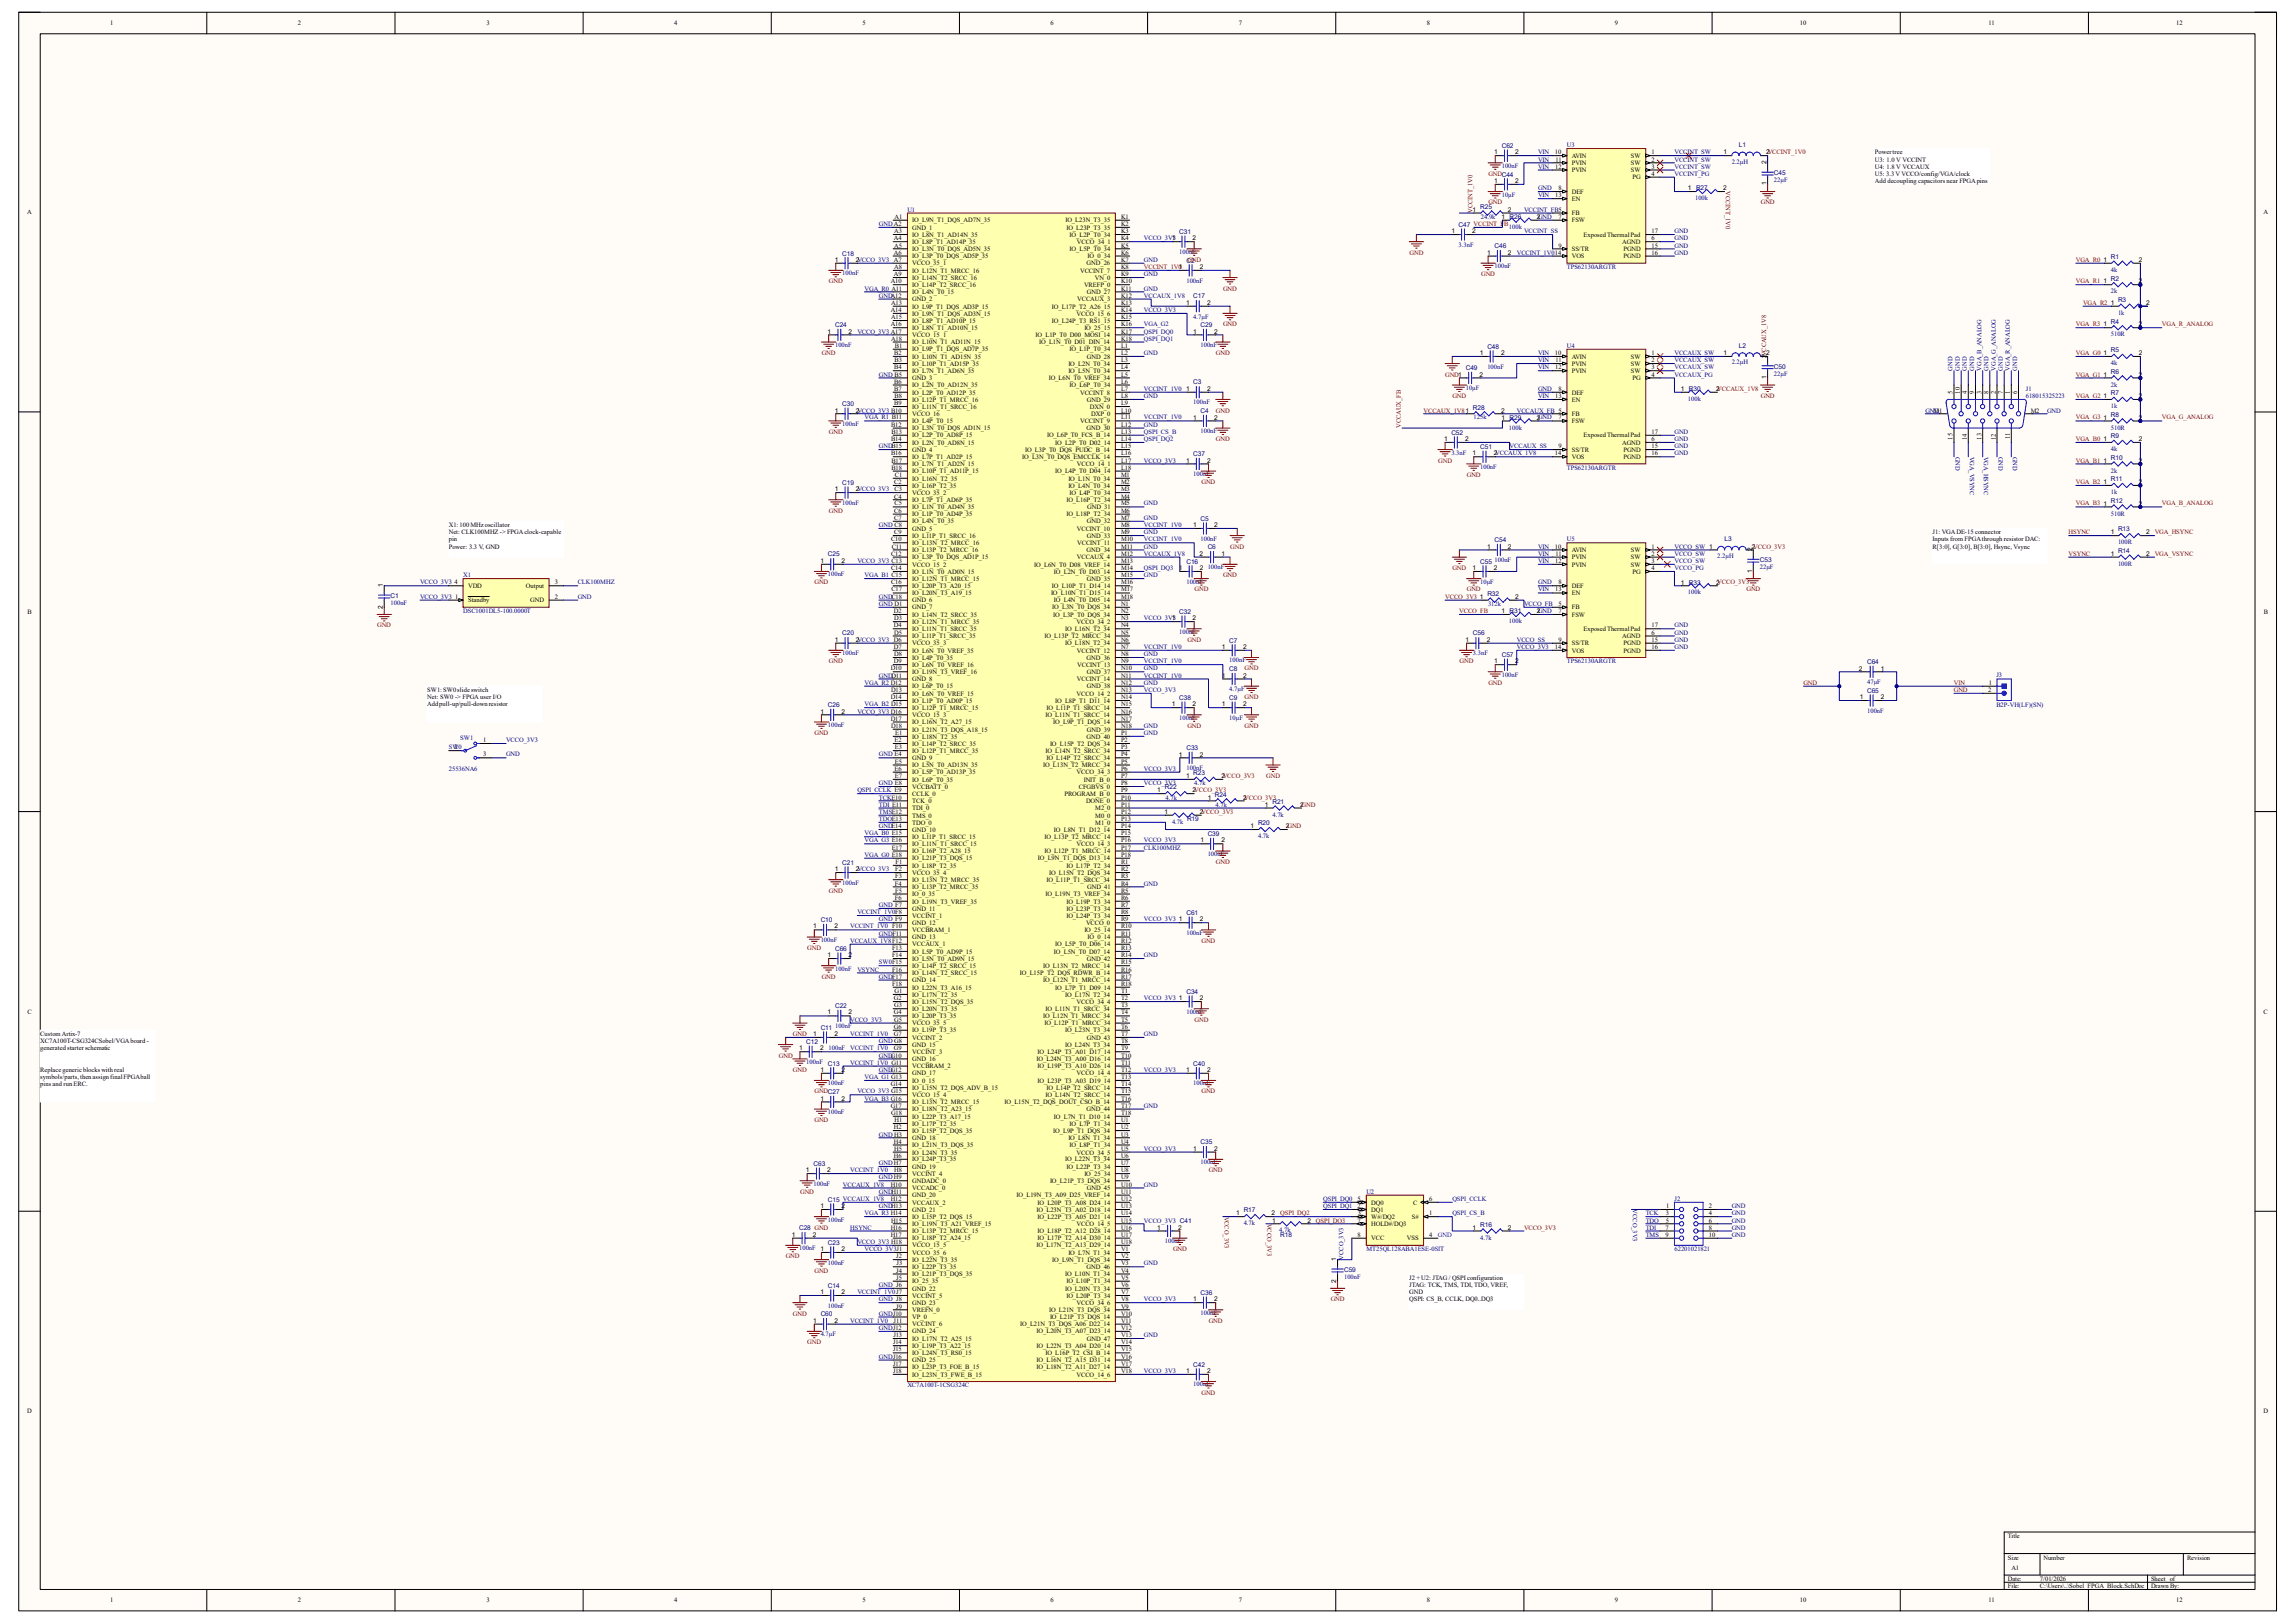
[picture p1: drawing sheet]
<svg xmlns="http://www.w3.org/2000/svg" width="297mm" height="210mm" viewBox="0 0 297 210" stroke-linecap="round" stroke-linejoin="round" font-family="sans-serif">
<defs><g id="words">
<g font-size=".8">
<text x="14.3" y="3.3">1</text>
<text x="38.6" y="3.3">2</text>
<text x="62.9" y="3.3">3</text>
<text x="87.2" y="3.3">4</text>
<text x="111.6" y="3.3">5</text>
<text x="135.9" y="3.3">6</text>
<text x="160.3" y="3.3">7</text>
<text x="184.7" y="3.3">8</text>
<text x="209" y="3.3">9</text>
<text x="232.9" y="3.3">10</text>
<text x="257.3" y="3.3">11</text>
<text x="281.6" y="3.3">12</text>
<text x="193.4" y="20">1</text>
<text x="193.4" y="23.7">1</text>
<text x="196.1" y="20">2</text>
<text x="196.1" y="23.7">2</text>
<text x="201.2" y="20">10</text>
<text x="201.3" y="21.8">12</text>
<text x="201.3" y="20.9">11</text>
<text x="203.4" y="20.4">AVIN</text>
<text x="203.4" y="21.4">PVIN</text>
<text x="203.4" y="22.3">PVIN</text>
<text x="211.1" y="20.4">SW</text>
<text x="211.1" y="21.4">SW</text>
<text x="211.1" y="22.3">SW</text>
<text x="211.3" y="23.2">PG</text>
<text x="213.7" y="20">1</text>
<text x="213.7" y="20.9">2</text>
<text x="213.7" y="21.8">3</text>
<text x="213.7" y="22.7">4</text>
<text x="223.1" y="20">1</text>
<text x="228.6" y="20">2VCCINT_1V0</text>
<text x="228.6" y="24" transform="rotate(-90 228.6 24)">1</text>
<text x="228.6" y="21.3" transform="rotate(-90 228.6 21.3)">2</text>
<text x="242.7" y="20">Power tree</text>
<text x="242.7" y="20.9">U3: 1.0 V VCCINT</text>
<text x="242.7" y="21.8">U4: 1.8 V VCCAUX</text>
<text x="242.7" y="22.7">U5: 3.3 V VCCO/config/VGA/clock</text>
<text x="242.7" y="23.7">Add decoupling capacitors near FPGA pins</text>
<text x="3.5" y="27.7">A</text>
<text x="115.8" y="28.3">A1</text>
<text x="118.1" y="28.8">IO_L9N_T1_DQS_AD7N_35</text>
<text x="118.1" y="29.7">GND_1</text>
<text x="137.9" y="28.8">IO_L23N_T3_35</text>
<text x="138" y="29.7">IO_L23P_T3_35</text>
<text x="145.1" y="28.3">K1</text>
<text x="145.1" y="29.3">K2</text>
<text x="190.6" y="27.4">1</text>
<text x="194.3" y="28.3">1 R26</text>
<text x="195.2" y="27.4">2</text>
<text x="198.9" y="28.3">2GND</text>
<text x="201.3" y="25.5">13</text>
<text x="201.7" y="24.6">8</text>
<text x="201.7" y="28.3">7</text>
<text x="203.4" y="25.1">DEF</text>
<text x="203.4" y="26">EN</text>
<text x="203.4" y="27.9">FB</text>
<text x="203.4" y="28.8">FSW</text>
<text x="218.4" y="24.6">1 R27</text>
<text x="223" y="24.6">2</text>
<text x="292.9" y="27.7">A</text>
<text x="108" y="33.9">1</text>
<text x="110.7" y="33.9">2VCCO_3V3</text>
<text x="115.7" y="31.1">A4</text>
<text x="115.7" y="33">A6</text>
<text x="115.7" y="33.9">A7</text>
<text x="115.7" y="35.7">A9</text>
<text x="115.7" y="30.2">A3</text>
<text x="115.7" y="32">A5</text>
<text x="115.7" y="34.8">A8</text>
<text x="118.1" y="30.6">IO_L8N_T1_AD14N_35</text>
<text x="118.1" y="31.6">IO_L8P_T1_AD14P_35</text>
<text x="118.1" y="32.5">IO_L3N_T0_DQS_AD5N_35</text>
<text x="118.1" y="33.4">IO_L3P_T0_DQS_AD5P_35</text>
<text x="118.1" y="34.3">VCCO_35_1</text>
<text x="118.1" y="35.3">IO_L12N_T1_MRCC_16</text>
<text x="138.4" y="30.6">IO_L2P_T0_34</text>
<text x="138.4" y="32.5">IO_L5P_T0_34</text>
<text x="139.4" y="31.6">VCCO_34_1</text>
<text x="139.8" y="35.3">VCCINT_7</text>
<text x="140.6" y="34.3">GND_26</text>
<text x="140.8" y="33.4">IO_0_34</text>
<text x="145.1" y="30.2">K3</text>
<text x="145.1" y="31.1">K4</text>
<text x="145.1" y="32">K5</text>
<text x="145.1" y="33">K6</text>
<text x="145.1" y="33.9">K7</text>
<text x="145.1" y="34.8">K8</text>
<text x="145.1" y="35.7">K9</text>
<text x="151.6" y="31.1">1</text>
<text x="154.3" y="31.1">2</text>
<text x="155.3" y="34.8">2</text>
<text x="187.8" y="30.2">1</text>
<text x="190.5" y="30.2">2</text>
<text x="192.4" y="33">1</text>
<text x="195.2" y="33">2</text>
<text x="201.7" y="32">9</text>
<text x="203.4" y="32.5">SS/TR</text>
<text x="203.4" y="33.4">VOS</text>
<text x="204.9" y="30.6">Exposed Thermal Pad</text>
<text x="209.9" y="31.6">AGND</text>
<text x="210.1" y="32.5">PGND</text>
<text x="210.1" y="33.4">PGND</text>
<text x="213.7" y="31.1">6</text>
<text x="213.7" y="32">15</text>
<text x="213.7" y="33">16</text>
<text x="213.7" y="30.2">17</text>
<text x="272.2" y="33.9">1</text>
<text x="276.8" y="33.9">2</text>
<text x="115.3" y="36.7">A10</text>
<text x="115.3" y="40.4">A14</text>
<text x="115.3" y="39.5">A13</text>
<text x="115.3" y="41.3">A15</text>
<text x="118.1" y="36.2">IO_L14N_T2_SRCC_16</text>
<text x="118.1" y="37.1">IO_L14P_T2_SRCC_16</text>
<text x="118.1" y="38.1">IO_L4N_T0_15</text>
<text x="118.1" y="39">GND_2</text>
<text x="118.1" y="39.9">IO_L9P_T1_DQS_AD3P_15</text>
<text x="118.1" y="40.9">IO_L9N_T1_DQS_AD3N_15</text>
<text x="118.1" y="41.8">IO_L8P_T1_AD10P_15</text>
<text x="136.1" y="39.9">IO_L17P_T2_A26_15</text>
<text x="136.1" y="41.8">IO_L24P_T3_RS1_15</text>
<text x="139.3" y="40.9">VCCO_15_6</text>
<text x="139.4" y="39">VCCAUX_3</text>
<text x="140.3" y="37.1">VREFP_0</text>
<text x="140.7" y="38.1">GND_27</text>
<text x="141.7" y="36.2">VN_0</text>
<text x="145.1" y="36.7">K10</text>
<text x="145.1" y="37.6">K11</text>
<text x="145.1" y="38.5">K12</text>
<text x="145.1" y="39.5">K13</text>
<text x="145.1" y="40.4">K14</text>
<text x="145.1" y="41.3">K15</text>
<text x="153.5" y="39.5">1</text>
<text x="156.2" y="39.5">2</text>
<text x="272.2" y="36.7">1</text>
<text x="273.2" y="39.5">1</text>
<text x="276.8" y="36.7">2</text>
<text x="277.7" y="39.5">2</text>
<text x="107.1" y="43.2">1</text>
<text x="109.8" y="43.2">2</text>
<text x="115.3" y="42.2">A16</text>
<text x="115.3" y="44.1">A18</text>
<text x="115.7" y="45.9">B2</text>
<text x="115.7" y="47.8">B4</text>
<text x="115.8" y="46.9">B3</text>
<text x="115.8" y="45">B1</text>
<text x="118.1" y="42.7">IO_L8N_T1_AD10N_15</text>
<text x="118.1" y="43.6">VCCO_15_1</text>
<text x="118.1" y="44.5">IO_L10N_T1_AD11N_15</text>
<text x="118.1" y="45.5">IO_L9P_T1_DQS_AD7P_35</text>
<text x="118.1" y="46.4">IO_L10N_T1_AD15N_35</text>
<text x="118.1" y="47.3">IO_L10P_T1_AD15P_35</text>
<text x="134" y="43.6">IO_L1P_T0_D00_MOSI_14</text>
<text x="134.5" y="44.5">IO_L1N_T0_D01_DIN_14</text>
<text x="138.3" y="47.3">IO_L2N_T0_34</text>
<text x="138.4" y="45.5">IO_L1P_T0_34</text>
<text x="140.3" y="42.7">IO_25_15</text>
<text x="140.7" y="46.4">GND_28</text>
<text x="145.1" y="42.2">K16</text>
<text x="145.1" y="43.2">K17</text>
<text x="145.1" y="44.1">K18</text>
<text x="145.1" y="45">L1</text>
<text x="145.1" y="45.9">L2</text>
<text x="145.1" y="46.9">L3</text>
<text x="145.1" y="47.8">L4</text>
<text x="154.4" y="43.2">1</text>
<text x="157.1" y="43.2">2</text>
<text x="191.5" y="45.9">1</text>
<text x="194.3" y="45.9">2</text>
<text x="201.2" y="45.9">10</text>
<text x="201.3" y="47.8">12</text>
<text x="201.3" y="46.9">11</text>
<text x="203.4" y="46.4">AVIN</text>
<text x="203.4" y="47.3">PVIN</text>
<text x="211.1" y="46.4">SW</text>
<text x="211.1" y="47.3">SW</text>
<text x="213.7" y="45.9">1</text>
<text x="213.7" y="46.9">2</text>
<text x="213.7" y="47.8">3</text>
<text x="223.1" y="45.9">1</text>
<text x="228.6" y="45.9">2</text>
<text x="228.6" y="46.3" transform="rotate(-90 228.6 46.3)">2VCCAUX_1V8</text>
<text x="272.2" y="42.2">1</text>
<text x="272.2" y="45.9">1</text>
<text x="276.8" y="42.2">2</text>
<text x="276.8" y="45.9">2</text>
<text x="108" y="53.4">1</text>
<text x="110.7" y="53.4">2VCCO_3V3 B10</text>
<text x="115.7" y="49.7">B6</text>
<text x="115.7" y="50.6">B7</text>
<text x="115.7" y="52.5">B9</text>
<text x="115.8" y="51.5">B8</text>
<text x="118.1" y="48.3">IO_L7N_T1_AD6N_35</text>
<text x="118.1" y="49.2">GND_3</text>
<text x="118.1" y="50.1">IO_L2N_T0_AD12N_35</text>
<text x="118.1" y="51.1">IO_L2P_T0_AD12P_35</text>
<text x="118.1" y="52">IO_L12P_T1_MRCC_16</text>
<text x="118.1" y="52.9">IO_L11N_T1_SRCC_16</text>
<text x="118.1" y="53.8">VCCO_16</text>
<text x="135.7" y="49.2">IO_L6N_T0_VREF_34</text>
<text x="138.3" y="48.3">IO_L5N_T0_34</text>
<text x="138.4" y="50.1">IO_L6P_T0_34</text>
<text x="139.8" y="51.1">VCCINT_8</text>
<text x="140.7" y="52">GND_29</text>
<text x="141.1" y="52.9">DXN_0</text>
<text x="141.2" y="53.8">DXP_0</text>
<text x="145.1" y="48.7">L5</text>
<text x="145.1" y="49.7">L6</text>
<text x="145.1" y="50.6">L7</text>
<text x="145.1" y="51.5">L8</text>
<text x="145.1" y="52.5">L9</text>
<text x="145.1" y="53.4">L10</text>
<text x="153.5" y="50.6">1</text>
<text x="156.2" y="50.6">2</text>
<text x="191.5" y="48.7">2</text>
<text x="194.3" y="53.4">2</text>
<text x="201.3" y="51.5">13</text>
<text x="201.7" y="50.6">8</text>
<text x="203.4" y="48.3">PVIN</text>
<text x="203.4" y="51.1">DEF</text>
<text x="203.4" y="52">EN</text>
<text x="203.4" y="53.8">FB</text>
<text x="211.1" y="48.3">SW</text>
<text x="211.3" y="49.2">PG</text>
<text x="213.7" y="48.7">4</text>
<text x="217.5" y="50.6">1 R30</text>
<text x="222.1" y="50.6">2VCCAUX_1V8</text>
<text x="228.6" y="49" transform="rotate(-90 228.6 49)">1</text>
<text x="250.2" y="53.4">M1</text>
<text x="252.7" y="50.9" transform="rotate(-90 252.7 50.9)">5</text>
<text x="253.6" y="50.9" transform="rotate(-90 253.6 50.9)">10</text>
<text x="254.6" y="50.9" transform="rotate(-90 254.6 50.9)">4</text>
<text x="255.5" y="50.9" transform="rotate(-90 255.5 50.9)">9</text>
<text x="256.4" y="50.9" transform="rotate(-90 256.4 50.9)">3</text>
<text x="257.4" y="50.9" transform="rotate(-90 257.4 50.9)">8</text>
<text x="258.3" y="50.9" transform="rotate(-90 258.3 50.9)">2</text>
<text x="259.2" y="50.9" transform="rotate(-90 259.2 50.9)">7</text>
<text x="260.1" y="50.9" transform="rotate(-90 260.1 50.9)">1</text>
<text x="261" y="50.9" transform="rotate(-90 261 50.9)">6</text>
<text x="262.8" y="53.4">M2</text>
<text x="272.2" y="48.7">1</text>
<text x="272.2" y="51.5">1</text>
<text x="276.8" y="48.7">2</text>
<text x="276.8" y="51.5">2</text>
<text x="115.3" y="55.2">B12</text>
<text x="115.3" y="57.1">B14</text>
<text x="115.3" y="58.9">B16</text>
<text x="115.4" y="56.1">B13</text>
<text x="115.4" y="59.9">B17</text>
<text x="118.1" y="54.7">IO_L4P_T0_15</text>
<text x="118.1" y="55.7">IO_L3N_T0_DQS_AD1N_15</text>
<text x="118.1" y="56.6">IO_L2P_T0_AD8P_15</text>
<text x="118.1" y="57.5">IO_L2N_T0_AD8N_15</text>
<text x="118.1" y="58.5">GND_4</text>
<text x="118.1" y="59.4">IO_L7P_T1_AD2P_15</text>
<text x="132.3" y="59.4">IO_L3N_T0_DQS_EMCCLK_14</text>
<text x="132.7" y="58.5">IO_L3P_T0_DQS_PUDC_B_14</text>
<text x="135.5" y="56.6">IO_L6P_T0_FCS_B_14</text>
<text x="136.6" y="57.5">IO_L2P_T0_D02_14</text>
<text x="139.8" y="54.7">VCCINT_9</text>
<text x="140.6" y="55.7">GND_30</text>
<text x="145.1" y="54.3">L11</text>
<text x="145.1" y="55.2">L12</text>
<text x="145.1" y="56.1">L13</text>
<text x="145.1" y="57.1">L14</text>
<text x="145.1" y="58">L15</text>
<text x="145.1" y="58.9">L16</text>
<text x="145.1" y="59.9">L17</text>
<text x="153.5" y="59.9">1</text>
<text x="154.4" y="54.3">1</text>
<text x="156.2" y="59.9">2</text>
<text x="157.1" y="54.3">2</text>
<text x="186.9" y="57.1">1</text>
<text x="189.6" y="57.1">2</text>
<text x="190.6" y="58.9">1</text>
<text x="193.3" y="58.9">2VCCAUX_1V8</text>
<text x="194.3" y="54.3">1 R29</text>
<text x="198.9" y="54.3">2GND</text>
<text x="201.2" y="58.9">14</text>
<text x="201.7" y="54.3">7</text>
<text x="201.7" y="58">9</text>
<text x="203.4" y="54.7">FSW</text>
<text x="203.4" y="58.5">SS/TR</text>
<text x="203.4" y="59.4">VOS</text>
<text x="204.9" y="56.6">Exposed Thermal Pad</text>
<text x="209.9" y="57.5">AGND</text>
<text x="210.1" y="58.5">PGND</text>
<text x="210.1" y="59.4">PGND</text>
<text x="213.7" y="57.1">6</text>
<text x="213.7" y="58">15</text>
<text x="213.7" y="58.9">16</text>
<text x="213.7" y="56.1">17</text>
<text x="252.7" y="56.9" transform="rotate(-90 252.7 56.9)">15</text>
<text x="254.6" y="56.9" transform="rotate(-90 254.6 56.9)">14</text>
<text x="256.4" y="56.9" transform="rotate(-90 256.4 56.9)">13</text>
<text x="258.3" y="56.9" transform="rotate(-90 258.3 56.9)">12</text>
<text x="260.1" y="56.9" transform="rotate(-90 260.1 56.9)">11</text>
<text x="272.2" y="54.3">1</text>
<text x="272.2" y="57.1">1</text>
<text x="272.2" y="59.9">1</text>
<text x="276.8" y="54.3">2</text>
<text x="276.8" y="57.1">2</text>
<text x="276.8" y="59.9">2</text>
<text x="108" y="63.6">1</text>
<text x="110.7" y="63.6">2VCCO_3V3</text>
<text x="115.4" y="60.8">B18</text>
<text x="115.7" y="62.7">C2</text>
<text x="115.7" y="64.5">C4</text>
<text x="115.8" y="63.6">C3</text>
<text x="115.8" y="65.4">C5</text>
<text x="115.8" y="61.7">C1</text>
<text x="118.1" y="60.3">IO_L7N_T1_AD2N_15</text>
<text x="118.1" y="61.3">IO_L10P_T1_AD11P_15</text>
<text x="118.1" y="62.2">IO_L16N_T2_35</text>
<text x="118.1" y="63.1">IO_L16P_T2_35</text>
<text x="118.1" y="64.1">VCCO_35_2</text>
<text x="118.1" y="64.9">IO_L7P_T1_AD6P_35</text>
<text x="118.1" y="65.9">IO_L1N_T0_AD4N_35</text>
<text x="136.6" y="61.3">IO_L4P_T0_D04_14</text>
<text x="138" y="64.9">IO_L16P_T2_34</text>
<text x="138.3" y="62.2">IO_L1N_T0_34</text>
<text x="138.3" y="63.1">IO_L4N_T0_34</text>
<text x="138.4" y="64.1">IO_L4P_T0_34</text>
<text x="139.4" y="60.3">VCCO_14_1</text>
<text x="140.7" y="65.9">GND_31</text>
<text x="145.1" y="60.8">L18</text>
<text x="145.1" y="61.7">M1</text>
<text x="145.1" y="62.7">M2</text>
<text x="145.1" y="63.6">M3</text>
<text x="145.1" y="64.5">M4</text>
<text x="145.1" y="65.4">M5</text>
<text x="272.2" y="62.7">1</text>
<text x="272.2" y="65.4">1</text>
<text x="276.8" y="62.7">2</text>
<text x="276.8" y="65.4">2</text>
<text x="58.1" y="68.2">X1: 100 MHz oscillator</text>
<text x="58.1" y="69.1">Net: CLK100MHZ -&gt; FPGA clock-capable</text>
<text x="58.1" y="70.1">pin</text>
<text x="58.1" y="71">Power: 3.3 V, GND</text>
<text x="115.3" y="70.1">C10</text>
<text x="115.3" y="71.9">C12</text>
<text x="115.4" y="71">C11</text>
<text x="115.7" y="66.3">C6</text>
<text x="115.7" y="67.3">C7</text>
<text x="115.7" y="69.1">C9</text>
<text x="118.1" y="66.8">IO_L1P_T0_AD4P_35</text>
<text x="118.1" y="67.7">IO_L4N_T0_35</text>
<text x="118.1" y="68.7">GND_5</text>
<text x="118.1" y="69.6">IO_L11P_T1_SRCC_16</text>
<text x="118.1" y="70.5">IO_L13N_T2_MRCC_16</text>
<text x="118.1" y="71.5">IO_L13P_T2_MRCC_16</text>
<text x="138" y="66.8">IO_L18P_T2_34</text>
<text x="139.4" y="68.7">VCCINT_10</text>
<text x="139.4" y="70.5">VCCINT_11</text>
<text x="140.6" y="71.5">GND_34</text>
<text x="140.7" y="67.7">GND_32</text>
<text x="140.7" y="69.6">GND_33</text>
<text x="145.1" y="66.3">M6</text>
<text x="145.1" y="67.3">M7</text>
<text x="145.1" y="68.2">M8</text>
<text x="145.1" y="69.1">M9</text>
<text x="145.1" y="70.1">M10</text>
<text x="145.1" y="71">M11</text>
<text x="145.1" y="71.9">M12</text>
<text x="154.4" y="68.2">1</text>
<text x="155.2" y="71.9">2</text>
<text x="157.1" y="68.2">2</text>
<text x="158.1" y="71.9">1</text>
<text x="192.4" y="71">1</text>
<text x="195.2" y="71">2</text>
<text x="201.2" y="71">10</text>
<text x="201.3" y="71.9">11</text>
<text x="203.4" y="71.5">AVIN</text>
<text x="211.1" y="71.5">SW</text>
<text x="213.7" y="71">1</text>
<text x="213.7" y="71.9">2</text>
<text x="226.7" y="71">2VCCO_3V3</text>
<text x="226.7" y="71.3" transform="rotate(-90 226.7 71.3)">2</text>
<text x="250.1" y="69.1">J1: VGA DE-15 connector</text>
<text x="250.1" y="70.1">Inputs from FPGA through resistor DAC:</text>
<text x="250.1" y="71">R[3:0], G[3:0], B[3:0], Hsync, Vsync</text>
<text x="273.2" y="69.1">1</text>
<text x="273.2" y="71.9">1</text>
<text x="277.7" y="69.1">2</text>
<text x="277.7" y="71.9">2</text>
<text x="49.5" y="76" transform="rotate(-90 49.5 76)">1</text>
<text x="58.8" y="75.6">4</text>
<text x="58.9" y="77.5">1</text>
<text x="60.6" y="76.1">VDD</text>
<text x="60.6" y="77.9">Standby</text>
<text x="68.1" y="76.1">Output</text>
<text x="68.6" y="77.9">GND</text>
<text x="71.8" y="75.6">3</text>
<text x="71.8" y="77.5">2</text>
<text x="106.2" y="72.9">1</text>
<text x="108.9" y="72.9">2</text>
<text x="115.3" y="73.8">C14</text>
<text x="115.3" y="75.6">C16</text>
<text x="115.4" y="76.5">C17</text>
<text x="118.1" y="72.4">IO_L3P_T0_DQS_AD1P_15</text>
<text x="118.1" y="73.3">VCCO_15_2</text>
<text x="118.1" y="74.3">IO_L1N_T0_AD0N_15</text>
<text x="118.1" y="75.2">IO_L12N_T1_MRCC_15</text>
<text x="118.1" y="76.1">IO_L20P_T3_A20_15</text>
<text x="118.1" y="77">IO_L20N_T3_A19_15</text>
<text x="118.1" y="77.9">GND_6</text>
<text x="133.9" y="73.3">IO_L6N_T0_D08_VREF_14</text>
<text x="136" y="77">IO_L10N_T1_D15_14</text>
<text x="136.1" y="76.1">IO_L10P_T1_D14_14</text>
<text x="136.4" y="74.3">IO_L2N_T0_D03_14</text>
<text x="136.4" y="77.9">IO_L4N_T0_D05_14</text>
<text x="139.4" y="72.4">VCCAUX_4</text>
<text x="140.7" y="75.2">GND_35</text>
<text x="145.1" y="72.9">M13</text>
<text x="145.1" y="73.8">M14</text>
<text x="145.1" y="74.7">M15</text>
<text x="145.1" y="75.6">M16</text>
<text x="145.1" y="76.5">M17</text>
<text x="145.1" y="77.5">M18</text>
<text x="152.6" y="73.8">1</text>
<text x="155.3" y="73.8">2</text>
<text x="190.6" y="73.8">1</text>
<text x="191.5" y="77.5">1</text>
<text x="193.3" y="73.8">2</text>
<text x="196.1" y="77.5">2</text>
<text x="201.3" y="72.9">12</text>
<text x="201.3" y="76.5">13</text>
<text x="201.7" y="75.6">8</text>
<text x="203.4" y="72.4">PVIN</text>
<text x="203.4" y="73.3">PVIN</text>
<text x="203.4" y="76.1">DEF</text>
<text x="203.4" y="77">EN</text>
<text x="211.1" y="72.4">SW</text>
<text x="211.1" y="73.3">SW</text>
<text x="211.3" y="74.3">PG</text>
<text x="213.7" y="72.9">3</text>
<text x="213.7" y="73.8">4</text>
<text x="217.5" y="75.6">1 R33</text>
<text x="222.1" y="75.6">2VCCO_3V3</text>
<text x="226.7" y="74.1" transform="rotate(-90 226.7 74.1)">1</text>
<text x="3.6" y="79.5">B</text>
<text x="49.5" y="78.8" transform="rotate(-90 49.5 78.8)">2</text>
<text x="108" y="83.1">1</text>
<text x="110.7" y="83.1">2VCCO_3V3</text>
<text x="115.7" y="79.3">D2</text>
<text x="115.7" y="81.2">D4</text>
<text x="115.7" y="83.1">D6</text>
<text x="115.7" y="84">D7</text>
<text x="115.7" y="80.3">D3</text>
<text x="115.7" y="82.1">D5</text>
<text x="118.1" y="78.9">GND_7</text>
<text x="118.1" y="79.8">IO_L14N_T2_SRCC_35</text>
<text x="118.1" y="80.7">IO_L12N_T1_MRCC_35</text>
<text x="118.1" y="81.7">IO_L11N_T1_SRCC_35</text>
<text x="118.1" y="82.6">IO_L11P_T1_SRCC_35</text>
<text x="118.1" y="83.5">VCCO_35_3</text>
<text x="135.2" y="82.6">IO_L13P_T2_MRCC_34</text>
<text x="136.2" y="78.9">IO_L3N_T0_DQS_34</text>
<text x="136.3" y="79.8">IO_L3P_T0_DQS_34</text>
<text x="137.8" y="81.7">IO_L16N_T2_34</text>
<text x="137.8" y="83.5">IO_L18N_T2_34</text>
<text x="139.3" y="80.7">VCCO_34_2</text>
<text x="145.1" y="78.4">N1</text>
<text x="145.1" y="79.3">N2</text>
<text x="145.1" y="80.3">N3</text>
<text x="145.1" y="81.2">N4</text>
<text x="145.1" y="82.1">N5</text>
<text x="145.1" y="83.1">N6</text>
<text x="145.1" y="84">N7</text>
<text x="151.6" y="80.3">1</text>
<text x="154.3" y="80.3">2</text>
<text x="158.1" y="84">1</text>
<text x="160.9" y="84">2</text>
<text x="189.7" y="83.1">1</text>
<text x="192.4" y="83.1">2</text>
<text x="194.3" y="79.3">1 R31</text>
<text x="198.9" y="79.3">2GND</text>
<text x="201.2" y="84">14</text>
<text x="201.7" y="78.4">5</text>
<text x="201.7" y="79.3">7</text>
<text x="201.7" y="83.1">9</text>
<text x="203.4" y="78.9">FB</text>
<text x="203.4" y="79.8">FSW</text>
<text x="203.4" y="83.5">SS/TR</text>
<text x="204.9" y="81.7">Exposed Thermal Pad</text>
<text x="209.9" y="82.6">AGND</text>
<text x="210.1" y="83.5">PGND</text>
<text x="213.7" y="82.1">6</text>
<text x="213.7" y="83.1">15</text>
<text x="213.7" y="84">16</text>
<text x="213.7" y="81.2">17</text>
<text x="293" y="79.5">B</text>
<text x="55.3" y="89.5">SW1: SW0 slide switch</text>
<text x="115.3" y="86.7">D10</text>
<text x="115.3" y="89.5">D13</text>
<text x="115.7" y="85.9">D9</text>
<text x="115.7" y="84.9">D8</text>
<text x="118.1" y="84.5">IO_L6N_T0_VREF_35</text>
<text x="118.1" y="85.4">IO_L4P_T0_35</text>
<text x="118.1" y="86.3">IO_L6N_T0_VREF_16</text>
<text x="118.1" y="87.2">IO_L19N_T3_VREF_16</text>
<text x="118.1" y="88.1">GND_8</text>
<text x="118.1" y="89.1">IO_L6P_T0_15</text>
<text x="139.4" y="84.5">VCCINT_12</text>
<text x="139.4" y="88.1">VCCINT_14</text>
<text x="139.4" y="86.3">VCCINT_13</text>
<text x="140.6" y="85.4">GND_36</text>
<text x="140.7" y="87.2">GND_37</text>
<text x="140.7" y="89.1">GND_38</text>
<text x="145.1" y="84.9">N8</text>
<text x="145.1" y="85.9">N9</text>
<text x="145.1" y="86.7">N10</text>
<text x="145.1" y="87.7">N11</text>
<text x="145.1" y="88.6">N12</text>
<text x="145.1" y="89.5">N13</text>
<text x="158.1" y="87.7">1</text>
<text x="160.9" y="87.7">2</text>
<text x="193.4" y="85.9">1</text>
<text x="196.1" y="85.9">2</text>
<text x="203.4" y="84.5">VOS</text>
<text x="210.1" y="84.5">PGND</text>
<text x="240.6" y="86.8">2</text>
<text x="243.4" y="86.8">1</text>
<text x="257.3" y="89.5">2</text>
<text x="257.4" y="88.6">1</text>
<text x="55.3" y="90.5">Net: SW0 -&gt; FPGA user I/O</text>
<text x="55.3" y="91.4">Add pull-up/pull-down resistor</text>
<text x="106.2" y="92.3">1</text>
<text x="108.9" y="92.3">2</text>
<text x="115.3" y="90.5">D14</text>
<text x="115.3" y="93.3">D17</text>
<text x="115.3" y="94.2">D18</text>
<text x="115.9" y="95.1">E1</text>
<text x="118.1" y="90">IO_L6N_T0_VREF_15</text>
<text x="118.1" y="90.9">IO_L1P_T0_AD0P_15</text>
<text x="118.1" y="91.9">IO_L12P_T1_MRCC_15</text>
<text x="118.1" y="92.8">VCCO_15_3</text>
<text x="118.1" y="93.7">IO_L16N_T2_A27_15</text>
<text x="118.1" y="94.7">IO_L21N_T3_DQS_A18_15</text>
<text x="118.1" y="95.6">IO_L18N_T2_35</text>
<text x="135.3" y="92.8">IO_L11N_T1_SRCC_14</text>
<text x="135.4" y="91.9">IO_L11P_T1_SRCC_14</text>
<text x="136.3" y="93.7">IO_L9P_T1_DQS_14</text>
<text x="136.6" y="90.9">IO_L8P_T1_D11_14</text>
<text x="139.3" y="90">VCCO_14_2</text>
<text x="140.6" y="95.6">GND_40</text>
<text x="140.7" y="94.7">GND_39</text>
<text x="145.1" y="90.5">N14</text>
<text x="145.1" y="91.4">N15</text>
<text x="145.1" y="92.3">N16</text>
<text x="145.1" y="93.3">N17</text>
<text x="145.1" y="94.2">N18</text>
<text x="145.1" y="95.1">P1</text>
<text x="151.6" y="91.4">1</text>
<text x="154.3" y="91.4">2</text>
<text x="158.1" y="91.4">1</text>
<text x="160.9" y="91.4">2</text>
<text x="240.7" y="90.5">1</text>
<text x="243.4" y="90.5">2</text>
<text x="58.8" y="96.9">2</text>
<text x="62.5" y="96.1">1</text>
<text x="62.5" y="97.9">3</text>
<text x="115.8" y="96.1">E2</text>
<text x="115.8" y="99.7">E6</text>
<text x="115.8" y="96.9">E3</text>
<text x="115.8" y="98.8">E5</text>
<text x="115.8" y="100.7">E7</text>
<text x="118.1" y="96.5">IO_L14P_T2_SRCC_35</text>
<text x="118.1" y="97.4">IO_L12P_T1_MRCC_35</text>
<text x="118.1" y="98.3">GND_9</text>
<text x="118.1" y="99.3">IO_L5N_T0_AD13N_35</text>
<text x="118.1" y="100.2">IO_L5P_T0_AD13P_35</text>
<text x="118.1" y="101.1">IO_L6P_T0_35</text>
<text x="135" y="99.3">IO_L13N_T2_MRCC_34</text>
<text x="135.3" y="97.4">IO_L14N_T2_SRCC_34</text>
<text x="135.4" y="98.3">IO_L14P_T2_SRCC_34</text>
<text x="135.9" y="96.5">IO_L15P_T2_DQS_34</text>
<text x="139.3" y="100.2">VCCO_34_3</text>
<text x="140.3" y="101.1">INIT_B_0</text>
<text x="145.1" y="96.1">P2</text>
<text x="145.1" y="96.9">P3</text>
<text x="145.1" y="97.9">P4</text>
<text x="145.1" y="98.8">P5</text>
<text x="145.1" y="99.7">P6</text>
<text x="145.1" y="100.7">P7</text>
<text x="145.1" y="101.6">P8</text>
<text x="152.6" y="97.9">1</text>
<text x="153.5" y="100.7">1</text>
<text x="155.3" y="97.9">2</text>
<text x="158.1" y="100.7">2VCCO_3V3</text>
<text x="118.1" y="102.1">VCCBATT_0</text>
<text x="118.1" y="103">CCLK_0</text>
<text x="118.1" y="103.9">TCK_0</text>
<text x="118.1" y="104.9">TDI_0</text>
<text x="118.1" y="105.8">TMS_0</text>
<text x="118.1" y="106.7">TDO_0</text>
<text x="118.1" y="107.6">GND_10</text>
<text x="136.4" y="107.6">IO_L8N_T1_D12_14</text>
<text x="137.8" y="103">PROGRAM_B_0</text>
<text x="139.6" y="102.1">CFGBVS_0</text>
<text x="140.5" y="103.9">DONE_0</text>
<text x="141.7" y="104.9">M2_0</text>
<text x="141.7" y="105.8">M0_0</text>
<text x="141.7" y="106.7">M1_0</text>
<text x="145.1" y="102.5">P9</text>
<text x="145.1" y="103.5">P10</text>
<text x="145.1" y="104.4">P11</text>
<text x="145.1" y="105.3">P12</text>
<text x="145.1" y="106.3">P13</text>
<text x="145.1" y="107.2">P14</text>
<text x="149.8" y="102.5">1</text>
<text x="150.7" y="105.3">1</text>
<text x="154.3" y="102.5">2VCCO_3V3</text>
<text x="155.3" y="105.3">2VCCO_3V3</text>
<text x="156.3" y="103.5">1</text>
<text x="160.9" y="103.5">2VCCO_3V3</text>
<text x="161.8" y="107.2">1</text>
<text x="163.7" y="104.4">1</text>
<text x="166.4" y="107.2">2GND</text>
<text x="168.3" y="104.4">2GND</text>
<text x="108" y="112.7">1</text>
<text x="110.7" y="112.7">2VCCO_3V3</text>
<text x="115.4" y="109.9">E17</text>
<text x="115.9" y="112.7">F2</text>
<text x="115.9" y="113.7">F3</text>
<text x="115.9" y="111.8">F1</text>
<text x="118.1" y="108.5">IO_L11P_T1_SRCC_15</text>
<text x="118.1" y="109.5">IO_L11N_T1_SRCC_15</text>
<text x="118.1" y="110.4">IO_L16P_T2_A28_15</text>
<text x="118.1" y="111.3">IO_L21P_T3_DQS_15</text>
<text x="118.1" y="112.3">IO_L18P_T2_35</text>
<text x="118.1" y="113.2">VCCO_35_4</text>
<text x="134.3" y="111.3">IO_L9N_T1_DQS_D13_14</text>
<text x="135.2" y="108.5">IO_L13P_T2_MRCC_14</text>
<text x="135.2" y="110.4">IO_L12P_T1_MRCC_14</text>
<text x="135.8" y="113.2">IO_L15N_T2_DQS_34</text>
<text x="138" y="112.3">IO_L17P_T2_34</text>
<text x="139.3" y="109.5">VCCO_14_3</text>
<text x="145.1" y="108.1">P15</text>
<text x="145.1" y="109">P16</text>
<text x="145.1" y="109.9">P17</text>
<text x="145.1" y="110.9">P18</text>
<text x="145.1" y="111.8">R1</text>
<text x="145.1" y="112.7">R2</text>
<text x="145.1" y="113.7">R3</text>
<text x="155.4" y="109">1</text>
<text x="158.1" y="109">2</text>
<text x="115.8" y="114.6">F4</text>
<text x="115.8" y="116.5">F6</text>
<text x="115.9" y="115.5">F5</text>
<text x="118.1" y="114.1">IO_L13N_T2_MRCC_35</text>
<text x="118.1" y="115.1">IO_L13P_T2_MRCC_35</text>
<text x="118.1" y="116">IO_0_35</text>
<text x="118.1" y="116.9">IO_L19N_T3_VREF_35</text>
<text x="118.1" y="117.9">GND_11</text>
<text x="118.1" y="118.7">VCCINT_1</text>
<text x="118.1" y="119.7">GND_12</text>
<text x="135.3" y="116">IO_L19N_T3_VREF_34</text>
<text x="135.4" y="114.1">IO_L11P_T1_SRCC_34</text>
<text x="138" y="116.9">IO_L19P_T3_34</text>
<text x="138" y="117.9">IO_L23P_T3_34</text>
<text x="138" y="118.7">IO_L24P_T3_34</text>
<text x="140.5" y="119.7">VCCO_0</text>
<text x="140.7" y="115.1">GND_41</text>
<text x="145.1" y="114.6">R4</text>
<text x="145.1" y="115.5">R5</text>
<text x="145.1" y="116.5">R6</text>
<text x="145.1" y="117.4">R7</text>
<text x="145.1" y="118.3">R8</text>
<text x="145.1" y="119.2">R9</text>
<text x="152.6" y="119.2">1</text>
<text x="155.3" y="119.2">2</text>
<text x="105.2" y="120.1">1</text>
<text x="107.1" y="123.9">1</text>
<text x="108" y="120.1">2</text>
<text x="109.8" y="123.9">2</text>
<text x="115.4" y="122.9">F13</text>
<text x="115.4" y="123.9">F14</text>
<text x="115.4" y="125.7">F16</text>
<text x="118.1" y="120.6">VCCBRAM_1</text>
<text x="118.1" y="121.5">GND_13</text>
<text x="118.1" y="122.5">VCCAUX_1</text>
<text x="118.1" y="123.4">IO_L5P_T0_AD9P_15</text>
<text x="118.1" y="124.3">IO_L5N_T0_AD9N_15</text>
<text x="118.1" y="125.3">IO_L14P_T2_SRCC_15</text>
<text x="135" y="125.3">IO_L13N_T2_MRCC_14</text>
<text x="136.4" y="123.4">IO_L5N_T0_D07_14</text>
<text x="136.6" y="122.5">IO_L5P_T0_D06_14</text>
<text x="140.3" y="120.6">IO_25_14</text>
<text x="140.7" y="124.3">GND_42</text>
<text x="140.8" y="121.5">IO_0_14</text>
<text x="145.1" y="120.1">R10</text>
<text x="145.1" y="121.1">R11</text>
<text x="145.1" y="122">R12</text>
<text x="145.1" y="122.9">R13</text>
<text x="145.1" y="123.9">R14</text>
<text x="145.1" y="124.8">R15</text>
<text x="145.1" y="125.7">R16</text>
<text x="3.6" y="131.1">C</text>
<text x="107.1" y="131.3">1</text>
<text x="109.8" y="131.3">2</text>
<text x="115.4" y="127.6">F18</text>
<text x="115.7" y="129.4">G2</text>
<text x="115.7" y="131.3">G4</text>
<text x="115.7" y="130.3">G3</text>
<text x="115.8" y="128.5">G1</text>
<text x="118.1" y="126.2">IO_L14N_T2_SRCC_15</text>
<text x="118.1" y="127.1">GND_14</text>
<text x="118.1" y="128.1">IO_L22N_T3_A16_15</text>
<text x="118.1" y="128.9">IO_L17N_T2_35</text>
<text x="118.1" y="129.9">IO_L15N_T2_DQS_35</text>
<text x="118.1" y="130.8">IO_L20N_T3_35</text>
<text x="118.1" y="131.7">IO_L20P_T3_35</text>
<text x="132" y="126.2">IO_L15P_T2_DQS_RDWR_B_14</text>
<text x="135" y="127.1">IO_L12N_T1_MRCC_14</text>
<text x="135" y="131.7">IO_L12N_T1_MRCC_34</text>
<text x="135.3" y="130.8">IO_L11N_T1_SRCC_34</text>
<text x="136.6" y="128.1">IO_L7P_T1_D09_14</text>
<text x="137.8" y="128.9">IO_L17N_T2_34</text>
<text x="139.3" y="129.9">VCCO_34_4</text>
<text x="145.1" y="126.7">R17</text>
<text x="145.1" y="127.6">R18</text>
<text x="145.1" y="128.5">T1</text>
<text x="145.1" y="129.4">T2</text>
<text x="145.1" y="130.3">T3</text>
<text x="145.1" y="131.3">T4</text>
<text x="152.6" y="129.5">1</text>
<text x="155.3" y="129.5">2</text>
<text x="292.9" y="131.1">C</text>
<text x="5.2" y="134.1">Custom Artix-7</text>
<text x="5.2" y="135">XC7A100T-CSG324CSobel/VGA board -</text>
<text x="5.2" y="135.9">generated starter schematic</text>
<text x="103.4" y="135.9">1</text>
<text x="105.2" y="134.1">1</text>
<text x="106.1" y="135.9">2</text>
<text x="108" y="134.1">2</text>
<text x="115.7" y="133.1">G6</text>
<text x="115.7" y="134.1">G7</text>
<text x="115.7" y="135.9">G9</text>
<text x="115.7" y="132.2">G5</text>
<text x="118.1" y="132.7">VCCO_35_5</text>
<text x="118.1" y="133.6">IO_L19P_T3_35</text>
<text x="118.1" y="134.5">VCCINT_2</text>
<text x="118.1" y="135.5">GND_15</text>
<text x="118.1" y="136.4">VCCINT_3</text>
<text x="118.1" y="137.3">GND_16</text>
<text x="134.2" y="137.3">IO_L24N_T3_A00_D16_14</text>
<text x="134.3" y="136.4">IO_L24P_T3_A01_D17_14</text>
<text x="135.2" y="132.7">IO_L12P_T1_MRCC_34</text>
<text x="137.8" y="133.6">IO_L23N_T3_34</text>
<text x="137.8" y="135.5">IO_L24N_T3_34</text>
<text x="140.7" y="134.5">GND_43</text>
<text x="145.1" y="132.2">T5</text>
<text x="145.1" y="133.1">T6</text>
<text x="145.1" y="134.1">T7</text>
<text x="145.1" y="135">T8</text>
<text x="145.1" y="135.9">T9</text>
<text x="145.1" y="136.9">T10</text>
<text x="145.1" y="137.8">T11</text>
<text x="5.2" y="138.7">Replace generic blocks with real</text>
<text x="5.2" y="139.6">symbols/parts, then assign final FPGA ball</text>
<text x="5.2" y="140.5">pins and run ERC.</text>
<text x="106.2" y="138.7">1</text>
<text x="106.2" y="142.4">1</text>
<text x="108.9" y="138.7">2</text>
<text x="108.9" y="142.4">2</text>
<text x="115.3" y="140.5">G14</text>
<text x="115.3" y="143.3">G17</text>
<text x="118.1" y="138.3">VCCBRAM_2</text>
<text x="118.1" y="139.1">GND_17</text>
<text x="118.1" y="140.1">IO_0_15</text>
<text x="118.1" y="141">IO_L15N_T2_DQS_ADV_B_15</text>
<text x="118.1" y="141.9">VCCO_15_4</text>
<text x="118.1" y="142.9">IO_L13N_T2_MRCC_15</text>
<text x="118.1" y="143.8">IO_L18N_T2_A23_15</text>
<text x="130" y="142.9">IO_L15N_T2_DQS_DOUT_CSO_B_14</text>
<text x="134.3" y="138.3">IO_L19P_T3_A10_D26_14</text>
<text x="134.3" y="140.1">IO_L23P_T3_A03_D19_14</text>
<text x="135.3" y="141.9">IO_L14N_T2_SRCC_14</text>
<text x="135.4" y="141">IO_L14P_T2_SRCC_14</text>
<text x="139.3" y="139.1">VCCO_14_4</text>
<text x="140.6" y="143.8">GND_44</text>
<text x="145.1" y="138.7">T12</text>
<text x="145.1" y="139.6">T13</text>
<text x="145.1" y="140.5">T14</text>
<text x="145.1" y="141.5">T15</text>
<text x="145.1" y="142.4">T16</text>
<text x="145.1" y="143.3">T17</text>
<text x="153.5" y="138.7">1</text>
<text x="156.2" y="138.7">2</text>
<text x="115.3" y="144.3">G18</text>
<text x="115.7" y="146.1">H2</text>
<text x="115.7" y="148">H4</text>
<text x="115.7" y="149.8">H6</text>
<text x="115.7" y="148.9">H5</text>
<text x="115.8" y="145.2">H1</text>
<text x="118.1" y="144.7">IO_L22P_T3_A17_15</text>
<text x="118.1" y="145.7">IO_L17P_T2_35</text>
<text x="118.1" y="146.6">IO_L15P_T2_DQS_35</text>
<text x="118.1" y="147.5">GND_18</text>
<text x="118.1" y="148.5">IO_L21N_T3_DQS_35</text>
<text x="118.1" y="149.4">IO_L24N_T3_35</text>
<text x="136.3" y="146.6">IO_L9P_T1_DQS_34</text>
<text x="136.4" y="144.7">IO_L7N_T1_D10_14</text>
<text x="138.3" y="147.5">IO_L8N_T1_34</text>
<text x="138.4" y="145.7">IO_L7P_T1_34</text>
<text x="138.4" y="148.5">IO_L8P_T1_34</text>
<text x="139.3" y="149.4">VCCO_34_5</text>
<text x="145.1" y="144.3">T18</text>
<text x="145.1" y="145.2">U1</text>
<text x="145.1" y="146.1">U2</text>
<text x="145.1" y="147.1">U3</text>
<text x="145.1" y="148">U4</text>
<text x="145.1" y="148.9">U5</text>
<text x="145.1" y="149.8">U6</text>
<text x="154.4" y="148.9">1</text>
<text x="157.1" y="148.9">2</text>
<text x="104.3" y="151.7">1</text>
<text x="107.1" y="151.7">2</text>
<text x="115.3" y="153.5">H10</text>
<text x="115.3" y="155.4">H12</text>
<text x="115.7" y="151.7">H8</text>
<text x="118.1" y="150.3">IO_L24P_T3_35</text>
<text x="118.1" y="151.2">GND_19</text>
<text x="118.1" y="152.1">VCCINT_4</text>
<text x="118.1" y="153.1">GNDADC_0</text>
<text x="118.1" y="154">VCCADC_0</text>
<text x="118.1" y="154.9">GND_20</text>
<text x="118.1" y="155.9">VCCAUX_2</text>
<text x="131.6" y="154.9">IO_L19N_T3_A09_D25_VREF_14</text>
<text x="134.3" y="155.9">IO_L20P_T3_A08_D24_14</text>
<text x="135.9" y="153.1">IO_L21P_T3_DQS_34</text>
<text x="137.8" y="150.3">IO_L22N_T3_34</text>
<text x="138" y="151.2">IO_L22P_T3_34</text>
<text x="140.3" y="152.1">IO_25_34</text>
<text x="140.7" y="154">GND_45</text>
<text x="145.1" y="150.7">U7</text>
<text x="145.1" y="151.7">U8</text>
<text x="145.1" y="152.6">U9</text>
<text x="145.1" y="153.5">U10</text>
<text x="145.1" y="154.5">U11</text>
<text x="145.1" y="155.4">U12</text>
<text x="175.7" y="155.4">5</text>
<text x="177.5" y="155.9">DQ0</text>
<text x="182.9" y="155.9">C</text>
<text x="185" y="155.4">6</text>
<text x="102.5" y="160.1">1</text>
<text x="105.2" y="160.1">2</text>
<text x="106.2" y="156.3">1</text>
<text x="108.9" y="156.3">2</text>
<text x="108.9" y="161.9">2</text>
<text x="115.3" y="159.1">H16</text>
<text x="115.3" y="160.1">H17</text>
<text x="115.3" y="158.2">H15</text>
<text x="118.1" y="156.8">GND_21</text>
<text x="118.1" y="157.7">IO_L15P_T2_DQS_15</text>
<text x="118.1" y="158.7">IO_L19N_T3_A21_VREF_15</text>
<text x="118.1" y="159.6">IO_L13P_T2_MRCC_15</text>
<text x="118.1" y="160.5">IO_L18P_T2_A24_15</text>
<text x="118.1" y="161.4">VCCO_15_5</text>
<text x="134.2" y="156.8">IO_L23N_T3_A02_D18_14</text>
<text x="134.2" y="161.4">IO_L17N_T2_A13_D29_14</text>
<text x="134.3" y="157.7">IO_L22P_T3_A05_D21_14</text>
<text x="134.3" y="159.6">IO_L18P_T2_A12_D28_14</text>
<text x="134.3" y="160.5">IO_L17P_T2_A14_D30_14</text>
<text x="139.3" y="158.7">VCCO_14_5</text>
<text x="145.1" y="156.3">U13</text>
<text x="145.1" y="157.3">U14</text>
<text x="145.1" y="158.2">U15</text>
<text x="145.1" y="159.1">U16</text>
<text x="145.1" y="160.1">U17</text>
<text x="145.1" y="161">U18</text>
<text x="145.1" y="161.9">V1</text>
<text x="149.8" y="159.1">1</text>
<text x="152.5" y="159.1">2</text>
<text x="160" y="157.3">1</text>
<text x="164.5" y="157.3">2</text>
<text x="164.6" y="158.2">1</text>
<text x="169.2" y="158.2">2</text>
<text x="175.7" y="156.3">2</text>
<text x="175.7" y="158.2">7</text>
<text x="175.7" y="160.1">8</text>
<text x="175.7" y="157.3">3</text>
<text x="177.5" y="156.8">DQ1</text>
<text x="177.5" y="157.7">W#/DQ2</text>
<text x="177.5" y="158.7">HOLD#/DQ3</text>
<text x="177.5" y="160.5">VCC</text>
<text x="182.1" y="160.5">VSS</text>
<text x="182.7" y="157.7">S#</text>
<text x="185" y="157.3">1</text>
<text x="185" y="160.1">4</text>
<text x="190.6" y="159.1">1</text>
<text x="195.2" y="159.1">2</text>
<text x="215.6" y="159.1">7</text>
<text x="215.6" y="160.1">9</text>
<text x="215.6" y="157.3">3</text>
<text x="215.6" y="158.2">5</text>
<text x="215.6" y="156.3">1</text>
<text x="221.1" y="157.3">4</text>
<text x="221.1" y="156.3">2</text>
<text x="221.1" y="158.2">6</text>
<text x="221.1" y="159.1">8</text>
<text x="221.1" y="160.1">10</text>
<text x="106.2" y="167.5">1</text>
<text x="108.9" y="167.5">2</text>
<text x="116" y="162.8">J2</text>
<text x="116" y="164.7">J4</text>
<text x="116" y="165.6">J5</text>
<text x="116" y="163.7">J3</text>
<text x="118.1" y="162.3">VCCO_35_6</text>
<text x="118.1" y="163.3">IO_L22N_T3_35</text>
<text x="118.1" y="164.2">IO_L22P_T3_35</text>
<text x="118.1" y="165.1">IO_L21P_T3_DQS_35</text>
<text x="118.1" y="166.1">IO_25_35</text>
<text x="118.1" y="167">GND_22</text>
<text x="118.1" y="167.9">VCCINT_5</text>
<text x="136.2" y="163.3">IO_L9N_T1_DQS_34</text>
<text x="137.8" y="165.1">IO_L10N_T1_34</text>
<text x="137.8" y="167">IO_L20N_T3_34</text>
<text x="138" y="166.1">IO_L10P_T1_34</text>
<text x="138" y="167.9">IO_L20P_T3_34</text>
<text x="138.3" y="162.3">IO_L7N_T1_34</text>
<text x="140.6" y="164.2">GND_46</text>
<text x="145.1" y="162.8">V2</text>
<text x="145.1" y="163.7">V3</text>
<text x="145.1" y="164.7">V4</text>
<text x="145.1" y="165.6">V5</text>
<text x="145.1" y="166.5">V6</text>
<text x="145.1" y="167.5">V7</text>
<text x="172.9" y="166" transform="rotate(-90 172.9 166)">2</text>
<text x="172.9" y="163.2" transform="rotate(-90 172.9 163.2)">1</text>
<text x="182.4" y="165.6">J2 + U2: JTAG / QSPI configuration</text>
<text x="182.4" y="166.5">JTAG: TCK, TMS, TDI, TDO, VREF,</text>
<text x="182.4" y="167.5">GND</text>
<text x="105.2" y="171.2">1</text>
<text x="108" y="171.2">2</text>
<text x="115.6" y="173.9">J14</text>
<text x="115.6" y="173">J13</text>
<text x="115.7" y="171.2">J11</text>
<text x="116" y="169.3">J9</text>
<text x="118.1" y="168.9">GND_23</text>
<text x="118.1" y="169.8">VREFN_0</text>
<text x="118.1" y="170.7">VP_0</text>
<text x="118.1" y="171.6">VCCINT_6</text>
<text x="118.1" y="172.6">GND_24</text>
<text x="118.1" y="173.5">IO_L17N_T2_A25_15</text>
<text x="132" y="171.6">IO_L21N_T3_DQS_A06_D22_14</text>
<text x="134.2" y="172.6">IO_L20N_T3_A07_D23_14</text>
<text x="135.8" y="169.8">IO_L21N_T3_DQS_34</text>
<text x="135.9" y="170.7">IO_L21P_T3_DQS_14</text>
<text x="139.3" y="168.9">VCCO_34_6</text>
<text x="140.7" y="173.5">GND_47</text>
<text x="145.1" y="168.4">V8</text>
<text x="145.1" y="169.3">V9</text>
<text x="145.1" y="170.3">V10</text>
<text x="145.1" y="171.2">V11</text>
<text x="145.1" y="172.1">V12</text>
<text x="145.1" y="173">V13</text>
<text x="145.1" y="173.9">V14</text>
<text x="154.4" y="168.4">1</text>
<text x="157.1" y="168.4">2</text>
<text x="182.4" y="168.4">QSPI: CS_B, CCLK, DQ0..DQ3</text>
<text x="115.6" y="174.9">J15</text>
<text x="115.6" y="176.7">J17</text>
<text x="115.6" y="177.7">J18</text>
<text x="118.1" y="174.4">IO_L19P_T3_A22_15</text>
<text x="118.1" y="175.3">IO_L24N_T3_RS0_15</text>
<text x="118.1" y="176.3">GND_25</text>
<text x="118.1" y="177.2">IO_L23P_T3_FOE_B_15</text>
<text x="118.1" y="178.1">IO_L23N_T3_FWE_B_15</text>
<text x="134.2" y="174.4">IO_L22N_T3_A04_D20_14</text>
<text x="134.2" y="176.3">IO_L16N_T2_A15_D31_14</text>
<text x="134.2" y="177.2">IO_L18N_T2_A11_D27_14</text>
<text x="135.3" y="175.3">IO_L16P_T2_CSI_B_14</text>
<text x="139.3" y="178.1">VCCO_14_6</text>
<text x="145.1" y="174.9">V15</text>
<text x="145.1" y="175.8">V16</text>
<text x="145.1" y="176.7">V17</text>
<text x="145.1" y="177.7">V18</text>
<text x="153.5" y="177.7">1</text>
<text x="156.2" y="177.7">2</text>
<text x="3.5" y="182.9">D</text>
<text x="292.9" y="182.9">D</text>
<text x="259.8" y="199">Title</text>
<text x="259.8" y="201.8">Size</text>
<text x="260.3" y="203.2">A1</text>
<text x="264.5" y="201.8">Number</text>
<text x="283" y="201.8">Revision</text>
<text x="14.3" y="207.3">1</text>
<text x="38.6" y="207.3">2</text>
<text x="62.9" y="207.3">3</text>
<text x="87.2" y="207.3">4</text>
<text x="111.6" y="207.3">5</text>
<text x="135.9" y="207.3">6</text>
<text x="160.3" y="207.3">7</text>
<text x="184.7" y="207.3">8</text>
<text x="209" y="207.3">9</text>
<text x="232.9" y="207.3">10</text>
<text x="257.3" y="207.3">11</text>
<text x="259.8" y="204.6">Date:</text>
<text x="259.8" y="205.5">File:</text>
<text x="264" y="204.6">7/01/2026</text>
<text x="264" y="205.5">C:\Users\..\Sobel_FPGA_Block.SchDoc</text>
<text x="278.4" y="204.6">Sheet of</text>
<text x="278.4" y="205.5">Drawn By:</text>
<text x="281.6" y="207.3">12</text>
</g>
<g font-size=".8" fill="#800000">
<text x="192.6" y="22.7">GNDC44</text>
<text x="190.5" y="27.6" transform="rotate(-90 190.5 27.6)">VCCINT_1V0</text>
<text x="192.6" y="26.5">GND</text>
<text x="223.4" y="24.8" transform="rotate(90 223.4 24.8)">VCCINT_1V0</text>
<text x="227.9" y="26.5">GND</text>
<text x="148" y="34.8">VCCINT_1V01</text>
<text x="153.7" y="33.9">GND</text>
<text x="182.4" y="33">GND</text>
<text x="191.7" y="35.7">GND</text>
<text x="268.6" y="33.9">VGA_R0</text>
<text x="107.3" y="36.7">GND</text>
<text x="158.3" y="37.6">GND</text>
<text x="268.6" y="36.7">VGA_R1</text>
<text x="269.6" y="39.5">VGA_R2</text>
<text x="106.3" y="45.9">GND</text>
<text x="157.4" y="45.9">GND</text>
<text x="158.3" y="42.2">GND</text>
<text x="268.6" y="42.2">VGA_R3</text>
<text x="268.6" y="45.9">VGA_G0</text>
<text x="279.8" y="42.2">VGA_R_ANALOG</text>
<text x="157.4" y="53.4">GND</text>
<text x="184.2" y="53.4">VCCAUX_1V81</text>
<text x="187" y="48.7">GND1</text>
<text x="188" y="51.5">GND</text>
<text x="227.9" y="51.5">GND</text>
<text x="268.6" y="48.7">VGA_G1</text>
<text x="268.6" y="51.5">VGA_G2</text>
<text x="107.3" y="56.1">GND</text>
<text x="157.4" y="57.1">GND</text>
<text x="181.3" y="55.4" transform="rotate(-90 181.3 55.4)">VCCAUX_FB</text>
<text x="186.1" y="59.9">GND</text>
<text x="268.6" y="54.3">VGA_G3</text>
<text x="268.6" y="57.1">VGA_B0</text>
<text x="268.6" y="59.9">VGA_B1</text>
<text x="279.8" y="54.3">VGA_G_ANALOG</text>
<text x="155.5" y="62.7">GND</text>
<text x="189.8" y="61.7">GND</text>
<text x="268.6" y="62.7">VGA_B2</text>
<text x="268.6" y="65.4">VGA_B3</text>
<text x="279.8" y="65.4">VGA_B_ANALOG</text>
<text x="107.3" y="66.3">GND</text>
<text x="159.2" y="71">GND</text>
<text x="267.7" y="69.1">HSYNC</text>
<text x="267.7" y="71.9">VSYNC</text>
<text x="278.8" y="69.1">VGA_HSYNC</text>
<text x="278.8" y="71.9">VGA_VSYNC</text>
<text x="105.4" y="75.6">GND</text>
<text x="154.6" y="76.5">GND</text>
<text x="158.3" y="74.7">GND</text>
<text x="187" y="77.5">VCCO_3V3</text>
<text x="188" y="73.8">GND</text>
<text x="189.8" y="76.5">GND</text>
<text x="226" y="76.5">GND</text>
<text x="48.8" y="81.2">GND</text>
<text x="153.7" y="83.1">GND</text>
<text x="188.8" y="79.3">VCCO_FB</text>
<text x="107.3" y="85.9">GND</text>
<text x="161.1" y="86.7">GND</text>
<text x="188.9" y="85.9">GND</text>
<text x="192.6" y="88.6">GND</text>
<text x="233.4" y="88.6">GND</text>
<text x="252.9" y="88.6">VIN</text>
<text x="252.9" y="89.5">GND</text>
<text x="105.4" y="95.1">GND</text>
<text x="153.7" y="94.2">GND</text>
<text x="161.1" y="90.5">GND</text>
<text x="161.1" y="94.2">GND</text>
<text x="163.9" y="100.7">GND</text>
<text x="157.4" y="111.8">GND</text>
<text x="107.3" y="115.5">GND</text>
<text x="104.5" y="122.9">GND</text>
<text x="155.5" y="122">GND</text>
<text x="106.3" y="126.7">GND</text>
<text x="100.8" y="136.9">GND</text>
<text x="102.6" y="134.1">GND</text>
<text x="154.6" y="132.2">GND</text>
<text x="102.6" y="138.7">GND</text>
<text x="105.4" y="141.5">GNDC27</text>
<text x="155.5" y="141.5">GND</text>
<text x="105.4" y="145.2">GND</text>
<text x="103.5" y="154.5">GND</text>
<text x="156.4" y="151.7">GND</text>
<text x="151.8" y="161.9">GND</text>
<text x="158.5" y="157.4" transform="rotate(90 158.5 157.4)">VCCO_3V3</text>
<text x="164" y="158.4" transform="rotate(90 164 158.4)">VCCO_3V3</text>
<text x="165.7" y="157.3">QSPI_DQ2</text>
<text x="170.3" y="158.2">QSPI_DQ3</text>
<text x="197.2" y="159.1">VCCO_3V3</text>
<text x="101.7" y="162.8">GND</text>
<text x="105.4" y="164.7">GND</text>
<text x="102.6" y="170.3">GND</text>
<text x="104.5" y="173.9">GND</text>
<text x="156.4" y="171.2">GND</text>
<text x="172.2" y="168.4">GND</text>
<text x="155.5" y="180.5">GND</text>
</g>
<g font-size=".8" fill="#000080">
<text x="194.4" y="21.7">100nF</text>
<text x="194.4" y="19.1">C62</text>
<text x="199.1" y="20">VIN</text>
<text x="199.1" y="20.9">VIN</text>
<text x="199.1" y="21.8">VIN</text>
<text x="202.8" y="19">U3</text>
<text x="216.7" y="20">VCCINT_SW</text>
<text x="216.7" y="20.9">VCCINT_SW</text>
<text x="216.7" y="21.8">VCCINT_SW</text>
<text x="216.7" y="22.7">VCCINT_PG</text>
<text x="224.1" y="21.2">2.2µH</text>
<text x="225" y="19">L1</text>
<text x="229.6" y="23.6">22µF</text>
<text x="229.6" y="22.6">C45</text>
<text x="113.7" y="29.3">GND A2</text>
<text x="117.4" y="27.4">U1</text>
<text x="188.8" y="29.3">C47 VCCINT_FB</text>
<text x="191.6" y="27">R25</text>
<text x="191.6" y="28.3">24.9k</text>
<text x="194.4" y="25.4">10µF</text>
<text x="195.3" y="29.6">100k</text>
<text x="197.2" y="27.4">VCCINT_FB5</text>
<text x="199.1" y="25.5">VIN</text>
<text x="199.1" y="24.6">GND</text>
<text x="219.4" y="25.9">100k</text>
<text x="109" y="35.6">100nF</text>
<text x="109" y="33.1">C18</text>
<text x="148" y="31.1">VCCO_3V3</text>
<text x="148" y="33.9">GND</text>
<text x="148" y="35.7">GND</text>
<text x="152.6" y="32.9">100nF</text>
<text x="152.6" y="30.3">C31</text>
<text x="153.5" y="34">C2</text>
<text x="188.8" y="31.9">3.3nF</text>
<text x="193.4" y="34.7">100nF</text>
<text x="193.4" y="32.1">C46</text>
<text x="196.3" y="33">VCCINT_1V014</text>
<text x="197.2" y="30.2">VCCINT_SS</text>
<text x="202.8" y="34.8">TPS62130ARGTR</text>
<text x="216.7" y="31.1">GND</text>
<text x="216.7" y="32">GND</text>
<text x="216.7" y="33">GND</text>
<text x="216.7" y="30.2">GND</text>
<text x="273.2" y="35.2">4k</text>
<text x="273.2" y="33.5">R1</text>
<text x="111.9" y="37.6">VGA_R0 A11</text>
<text x="113.7" y="38.5">GNDA12</text>
<text x="148" y="37.6">GND</text>
<text x="148" y="38.5">VCCAUX_1V8</text>
<text x="148" y="40.4">VCCO_3V3</text>
<text x="153.5" y="36.6">100nF</text>
<text x="154.4" y="41.2">4.7µF</text>
<text x="154.4" y="38.6">C17</text>
<text x="273.2" y="38">2k</text>
<text x="273.2" y="36.3">R2</text>
<text x="273.2" y="41.9">R4</text>
<text x="274.1" y="40.8">1k</text>
<text x="274.1" y="39.1">R3</text>
<text x="108.1" y="44.9">100nF</text>
<text x="108.1" y="42.3">C24</text>
<text x="111" y="43.2">VCCO_3V3 A17</text>
<text x="148" y="43.2">QSPI_DQ0</text>
<text x="148" y="44.1">QSPI_DQ1</text>
<text x="148" y="42.2">VGA_G2</text>
<text x="148" y="45.9">GND</text>
<text x="155.4" y="44.9">100nF</text>
<text x="155.4" y="42.3">C29</text>
<text x="189.7" y="47.9">C49</text>
<text x="192.5" y="47.7">100nF</text>
<text x="192.5" y="45.1">C48</text>
<text x="199.1" y="45.9">VIN</text>
<text x="199.1" y="46.9">VIN</text>
<text x="199.1" y="47.8">VIN</text>
<text x="202.8" y="45">U4</text>
<text x="216.7" y="45.9">VCCAUX_SW</text>
<text x="216.7" y="46.9">VCCAUX_SW</text>
<text x="216.7" y="47.8">VCCAUX_SW</text>
<text x="224.1" y="47.2">2.2µH</text>
<text x="225" y="45">L2</text>
<text x="229.6" y="47.7">C50</text>
<text x="252.7" y="48" transform="rotate(-90 252.7 48)">GND</text>
<text x="253.6" y="48" transform="rotate(-90 253.6 48)">GND</text>
<text x="254.6" y="48" transform="rotate(-90 254.6 48)">GND</text>
<text x="255.5" y="48" transform="rotate(-90 255.5 48)">GND</text>
<text x="256.4" y="48" transform="rotate(-90 256.4 48)">VGA_B_ANALOG</text>
<text x="257.4" y="48" transform="rotate(-90 257.4 48)">GND</text>
<text x="258.3" y="48" transform="rotate(-90 258.3 48)">VGA_G_ANALOG</text>
<text x="259.2" y="48" transform="rotate(-90 259.2 48)">GND</text>
<text x="260.1" y="48" transform="rotate(-90 260.1 48)">VGA_R_ANALOG</text>
<text x="261" y="48" transform="rotate(-90 261 48)">GND</text>
<text x="273.2" y="43.5">510R</text>
<text x="273.2" y="47.2">4k</text>
<text x="273.2" y="45.6">R5</text>
<text x="109" y="52.5">C30</text>
<text x="113.7" y="48.7">GND B5</text>
<text x="148" y="50.6">VCCINT_1V0</text>
<text x="148" y="51.5">GND</text>
<text x="154.4" y="52.3">100nF</text>
<text x="154.4" y="49.7">C3</text>
<text x="155.4" y="53.5">C4</text>
<text x="189.7" y="50.5">10µF</text>
<text x="190.6" y="53">R28</text>
<text x="196.3" y="53.4">VCCAUX_FB 5</text>
<text x="199.1" y="51.5">VIN</text>
<text x="199.1" y="50.6">GND</text>
<text x="216.7" y="48.7">VCCAUX_PG</text>
<text x="218.4" y="51.9">100k</text>
<text x="229.6" y="48.6">22µF</text>
<text x="249.2" y="53.4">GND</text>
<text x="262.2" y="50.6">J1</text>
<text x="262.2" y="51.5">618015325223</text>
<text x="264.9" y="53.4">GND</text>
<text x="273.2" y="50">2k</text>
<text x="273.2" y="48.3">R6</text>
<text x="273.2" y="52.8">1k</text>
<text x="273.2" y="51.1">R7</text>
<text x="273.2" y="53.9">R8</text>
<text x="109" y="55.1">100nF</text>
<text x="111.9" y="54.3">VGA_R1 B11</text>
<text x="113.7" y="58">GNDB15</text>
<text x="148" y="56.1">QSPI_CS_B</text>
<text x="148" y="57.1">QSPI_DQ2</text>
<text x="148" y="54.3">VCCINT_1V0</text>
<text x="148" y="55.2">GND</text>
<text x="148" y="59.9">VCCO_3V3</text>
<text x="154.4" y="59">C37</text>
<text x="155.4" y="56">100nF</text>
<text x="187.8" y="58.8">3.3nF</text>
<text x="187.8" y="56.3">C52</text>
<text x="190.7" y="54.3">125k</text>
<text x="191.6" y="58.1">C51</text>
<text x="195.3" y="55.6">100k</text>
<text x="195.4" y="58">VCCAUX_SS</text>
<text x="216.7" y="57.1">GND</text>
<text x="216.7" y="58">GND</text>
<text x="216.7" y="58.9">GND</text>
<text x="216.7" y="56.1">GND</text>
<text x="253.1" y="59.1" transform="rotate(90 253.1 59.1)">GND</text>
<text x="254.9" y="59.1" transform="rotate(90 254.9 59.1)">VGA_VSYNC</text>
<text x="256.8" y="59.1" transform="rotate(90 256.8 59.1)">VGA_HSYNC</text>
<text x="258.6" y="59.1" transform="rotate(90 258.6 59.1)">GND</text>
<text x="260.5" y="59.1" transform="rotate(90 260.5 59.1)">GND</text>
<text x="273.2" y="55.6">510R</text>
<text x="273.2" y="58.4">4k</text>
<text x="273.2" y="56.7">R9</text>
<text x="273.2" y="59.5">R10</text>
<text x="109" y="65.3">100nF</text>
<text x="109" y="62.7">C19</text>
<text x="148" y="65.4">GND</text>
<text x="154.4" y="61.6">100nF</text>
<text x="191.6" y="60.7">100nF</text>
<text x="202.8" y="60.8">TPS62130ARGTR</text>
<text x="273.2" y="61.2">2k</text>
<text x="273.2" y="63.9">1k</text>
<text x="273.2" y="62.3">R11</text>
<text x="273.2" y="65.1">R12</text>
<text x="113.7" y="68.2">GND C8</text>
<text x="148" y="67.3">GND</text>
<text x="148" y="68.2">VCCINT_1V0</text>
<text x="148" y="69.1">GND</text>
<text x="148" y="70.1">VCCINT_1V0</text>
<text x="148" y="71">GND</text>
<text x="148" y="71.9">VCCAUX_1V8</text>
<text x="155.4" y="70">100nF</text>
<text x="155.4" y="67.4">C5</text>
<text x="156.3" y="71.1">C6</text>
<text x="193.4" y="70.1">C54</text>
<text x="199.1" y="71">VIN</text>
<text x="199.1" y="71.9">VIN</text>
<text x="202.8" y="70.1">U5</text>
<text x="216.7" y="71">VCCO_SW 1</text>
<text x="216.7" y="71.9">VCCO_SW</text>
<text x="223.2" y="70.1">L3</text>
<text x="273.2" y="66.7">510R</text>
<text x="274.1" y="70.4">100R</text>
<text x="274.1" y="68.7">R13</text>
<text x="274.1" y="71.5">R14</text>
<text x="50.5" y="77.4">C1</text>
<text x="54.4" y="75.6">VCCO_3V3</text>
<text x="54.4" y="77.5">VCCO_3V3</text>
<text x="59.9" y="74.7">X1</text>
<text x="74.8" y="75.6">CLK100MHZ</text>
<text x="74.8" y="77.5">GND</text>
<text x="107.1" y="74.6">100nF</text>
<text x="107.1" y="72">C25</text>
<text x="111" y="72.9">VCCO_3V3 C13</text>
<text x="111.9" y="74.7">VGA_B1 C15</text>
<text x="113.7" y="77.5">GNDC18</text>
<text x="148" y="73.8">QSPI_DQ3</text>
<text x="148" y="74.7">GND</text>
<text x="153.5" y="75.5">100nF</text>
<text x="153.5" y="72.9">C16</text>
<text x="156.3" y="73.7">100nF</text>
<text x="191.6" y="75.5">10µF</text>
<text x="191.6" y="72.9">C55</text>
<text x="192.5" y="77.1">R32</text>
<text x="193.4" y="72.8">100nF</text>
<text x="199.1" y="72.9">VIN</text>
<text x="199.1" y="76.5">VIN</text>
<text x="199.1" y="75.6">GND</text>
<text x="216.7" y="72.9">VCCO_SW</text>
<text x="216.7" y="73.8">VCCO_PG</text>
<text x="218.4" y="76.9">100k</text>
<text x="222.2" y="72.2">2.2µH</text>
<text x="227.8" y="73.7">22µF</text>
<text x="227.8" y="72.8">C53</text>
<text x="274.1" y="73.2">100R</text>
<text x="50.5" y="78.3">100nF</text>
<text x="59.9" y="79.3">DSC1001DL5-100.0000T</text>
<text x="109" y="82.2">C20</text>
<text x="113.7" y="78.4">GND D1</text>
<text x="148" y="80.3">VCCO_3V3</text>
<text x="148" y="84">VCCINT_1V0</text>
<text x="152.6" y="82">100nF</text>
<text x="152.6" y="79.4">C32</text>
<text x="159.1" y="83.1">C7</text>
<text x="190.6" y="82.2">C56</text>
<text x="192.6" y="78.4">312k</text>
<text x="195.3" y="80.6">100k</text>
<text x="196.3" y="84">VCCO_3V3</text>
<text x="196.3" y="83.1">VCCO_SS</text>
<text x="197.2" y="78.4">VCCO_FB</text>
<text x="216.7" y="82.1">GND</text>
<text x="216.7" y="83.1">GND</text>
<text x="216.7" y="84">GND</text>
<text x="216.7" y="81.2">GND</text>
<text x="109" y="84.8">100nF</text>
<text x="111.9" y="88.6">VGA_R2 D12</text>
<text x="113.7" y="87.7">GNDD11</text>
<text x="148" y="84.9">GND</text>
<text x="148" y="85.9">VCCINT_1V0</text>
<text x="148" y="86.7">GND</text>
<text x="148" y="87.7">VCCINT_1V0</text>
<text x="148" y="88.6">GND</text>
<text x="148" y="89.5">VCCO_3V3</text>
<text x="159.1" y="85.7">100nF</text>
<text x="159.1" y="89.5">4.7µF</text>
<text x="159.1" y="86.9">C8</text>
<text x="190.6" y="84.8">3.3nF</text>
<text x="194.4" y="87.6">100nF</text>
<text x="194.4" y="85">C57</text>
<text x="202.8" y="85.9">TPS62130ARGTR</text>
<text x="241.6" y="88.5">47µF</text>
<text x="241.6" y="85.9">C64</text>
<text x="241.6" y="89.6">C65</text>
<text x="258.4" y="87.6">J3</text>
<text x="59.6" y="95.8">SW1</text>
<text x="107.1" y="94.1">100nF</text>
<text x="107.1" y="91.5">C26</text>
<text x="111" y="92.3">VCCO_3V3 D16</text>
<text x="111.9" y="91.4">VGA_B2 D15</text>
<text x="148" y="94.2">GND</text>
<text x="148" y="95.1">GND</text>
<text x="152.6" y="93.2">100nF</text>
<text x="152.6" y="90.6">C38</text>
<text x="159.1" y="93.2">10µF</text>
<text x="159.1" y="90.6">C9</text>
<text x="241.6" y="92.2">100nF</text>
<text x="258.4" y="91.5">B2P-VH(LF)(SN)</text>
<text x="58.1" y="99.7">25536NA6</text>
<text x="58.1" y="96.9">SW0</text>
<text x="65.5" y="96.1">VCCO_3V3</text>
<text x="65.5" y="97.9">GND</text>
<text x="113.7" y="97.9">GND E4</text>
<text x="113.7" y="101.6">GND E8</text>
<text x="148" y="99.7">VCCO_3V3</text>
<text x="148" y="101.6">VCCO_3V3</text>
<text x="153.5" y="99.7">100nF</text>
<text x="153.5" y="97.1">C33</text>
<text x="154.4" y="100.3">R23</text>
<text x="154.6" y="101.6">4.7k</text>
<text x="111" y="102.5">QSPI_CCLK E9</text>
<text x="113.7" y="103.5">TCKE10</text>
<text x="113.7" y="105.3">TMSE12</text>
<text x="113.7" y="104.4">TDI E11</text>
<text x="113.7" y="106.3">TDOE13</text>
<text x="113.7" y="107.2">GNDE14</text>
<text x="150.7" y="102.2">R22</text>
<text x="150.8" y="103.5">4.7k</text>
<text x="151.7" y="106.6">4.7k</text>
<text x="153.6" y="106.3">R19</text>
<text x="157.2" y="103.1">R24</text>
<text x="157.3" y="104.4">4.7k</text>
<text x="162.8" y="106.8">R20</text>
<text x="164.7" y="105.7">4.7k</text>
<text x="164.7" y="104">R21</text>
<text x="109" y="111.9">C21</text>
<text x="111.9" y="110.9">VGA_G0 E18</text>
<text x="111.9" y="109">VGA_G3 E16</text>
<text x="111.9" y="108.1">VGA_B0 E15</text>
<text x="148" y="109.9">CLK100MHZ</text>
<text x="148" y="109">VCCO_3V3</text>
<text x="156.3" y="110.8">100nF</text>
<text x="156.3" y="108.2">C39</text>
<text x="162.8" y="108.5">4.7k</text>
<text x="106.2" y="119.3">C10</text>
<text x="109" y="114.5">100nF</text>
<text x="111" y="118.3">VCCINT_1V0F8</text>
<text x="113.7" y="117.4">GND F7</text>
<text x="113.7" y="119.2">GND F9</text>
<text x="148" y="114.6">GND</text>
<text x="148" y="119.2">VCCO_3V3</text>
<text x="153.5" y="118.4">C61</text>
<text x="106.2" y="121.9">100nF</text>
<text x="108.1" y="125.6">100nF</text>
<text x="108.1" y="123">C66</text>
<text x="110" y="120.1">VCCINT_1V0 F10</text>
<text x="110" y="122">VCCAUX_1V8F12</text>
<text x="111" y="125.7">VSYNC</text>
<text x="113.7" y="124.8">SW0F15</text>
<text x="113.7" y="121.1">GNDF11</text>
<text x="148" y="123.9">GND</text>
<text x="153.5" y="121">100nF</text>
<text x="108.1" y="130.5">C22</text>
<text x="113.7" y="126.7">GNDF17</text>
<text x="148" y="129.4">VCCO_3V3</text>
<text x="153.5" y="131.2">100nF</text>
<text x="153.5" y="128.6">C34</text>
<text x="104.4" y="137.7">100nF</text>
<text x="104.4" y="135.1">C12</text>
<text x="106.2" y="133.2">C11</text>
<text x="107.1" y="137.9">C13</text>
<text x="107.2" y="135.9">100nF</text>
<text x="108.1" y="133.1">100nF</text>
<text x="110" y="132.2">VCCO_3V3</text>
<text x="110" y="134.1">VCCINT_1V0</text>
<text x="110" y="135.9">VCCINT_1V0</text>
<text x="110" y="137.8">VCCINT_1V0 G11</text>
<text x="113.7" y="135">GND G8</text>
<text x="113.7" y="136.9">GNDG10</text>
<text x="148" y="134.1">GND</text>
<text x="154.4" y="137.9">C40</text>
<text x="107.1" y="140.5">100nF</text>
<text x="111" y="141.5">VCCO_3V3 G15</text>
<text x="111.9" y="139.6">VGA_G1 G13</text>
<text x="111.9" y="142.4">VGA_B3 G16</text>
<text x="113.7" y="138.7">GNDG12</text>
<text x="148" y="138.7">VCCO_3V3</text>
<text x="148" y="143.3">GND</text>
<text x="154.4" y="140.5">100nF</text>
<text x="107.1" y="144.2">100nF</text>
<text x="113.7" y="147.1">GND H3</text>
<text x="148" y="148.9">VCCO_3V3</text>
<text x="155.4" y="148.1">C35</text>
<text x="105.3" y="153.5">100nF</text>
<text x="105.3" y="150.9">C63</text>
<text x="107.1" y="155.5">C15 VCCAUX_1V8</text>
<text x="109.1" y="153.5">VCCAUX_1V8</text>
<text x="110" y="151.7">VCCINT_1V0</text>
<text x="113.7" y="150.7">GND H7</text>
<text x="113.7" y="152.6">GND H9</text>
<text x="113.7" y="154.5">GNDH11</text>
<text x="148" y="153.5">GND</text>
<text x="155.4" y="150.7">100nF</text>
<text x="171.2" y="155.4">QSPI_DQ0</text>
<text x="176.8" y="154.5">U2</text>
<text x="188" y="155.4">QSPI_CCLK</text>
<text x="216.7" y="155.4">J2</text>
<text x="103.4" y="161.8">100nF 1</text>
<text x="103.4" y="159.2">C28 GND</text>
<text x="107.1" y="158.1">100nF</text>
<text x="107.1" y="161.1">C23</text>
<text x="110" y="159.1">HSYNC</text>
<text x="111" y="161">VCCO_3V3 H18</text>
<text x="111.9" y="157.3">VGA_R3 H14</text>
<text x="111.9" y="161.9">VCCO_3V3J1</text>
<text x="113.7" y="156.3">GNDH13</text>
<text x="148" y="158.2">VCCO_3V3 C41</text>
<text x="150.7" y="160.9">100nF</text>
<text x="161" y="158.5">4.7k</text>
<text x="161" y="156.9">R17</text>
<text x="165.6" y="159.5">4.7k</text>
<text x="165.7" y="160.1">R18</text>
<text x="171.2" y="156.3">QSPI_DQ1</text>
<text x="176.8" y="161.9">MT25QL128ABA1ESE-0SIT</text>
<text x="188" y="157.3">QSPI_CS_B</text>
<text x="191.6" y="160.4">4.7k</text>
<text x="191.6" y="158.7">R16</text>
<text x="211.3" y="156.5" transform="rotate(90 211.3 156.5)">VCCO_3V3</text>
<text x="213" y="157.3">TCK</text>
<text x="213" y="158.2">TDO</text>
<text x="213" y="159.1">TDI</text>
<text x="213" y="160.1">TMS</text>
<text x="216.7" y="161.9">62201021821</text>
<text x="224.1" y="157.3">GND</text>
<text x="224.1" y="158.2">GND</text>
<text x="224.1" y="159.1">GND</text>
<text x="224.1" y="160.1">GND</text>
<text x="224.1" y="156.3">GND</text>
<text x="107.1" y="166.6">C14</text>
<text x="107.1" y="163.7">100nF</text>
<text x="111" y="167.5">VCCINT_1V0J7</text>
<text x="113.7" y="166.5">GND J6</text>
<text x="148" y="163.7">GND</text>
<text x="155.4" y="167.6">C36</text>
<text x="173.9" y="163" transform="rotate(-90 173.9 163)">VCCO_3V3</text>
<text x="173.9" y="165.5">100nF</text>
<text x="173.9" y="164.6">C59</text>
<text x="106.2" y="172.9">4.7µF</text>
<text x="106.2" y="170.3">C60</text>
<text x="107.1" y="169.2">100nF</text>
<text x="110" y="171.2">VCCINT_1V0</text>
<text x="113.7" y="168.4">GND J8</text>
<text x="113.7" y="170.3">GNDJ10</text>
<text x="113.7" y="172.1">GNDJ12</text>
<text x="148" y="168.4">VCCO_3V3</text>
<text x="148" y="173">GND</text>
<text x="155.4" y="170.1">100nF</text>
<text x="113.7" y="175.8">GNDJ16</text>
<text x="117.4" y="179.5">XC7A100T-1CSG324C</text>
<text x="148" y="177.7">VCCO_3V3</text>
<text x="154.4" y="179.4">100nF</text>
<text x="154.4" y="176.8">C42</text>
</g>
<text font-size=".8" fill="#00f" x="186.1" y="160.1">GND</text>
</g></defs>
<path d="M2.4 1.6h292.2v206.8h-292.2z" fill-rule="evenodd" fill="#fffcf8"/>
<path d="M2.4 1.6h292.2v206.8h-292.2z" fill="none" stroke="#000" stroke-width=".13"/>
<path d="M5.2 4.4h286.6v201.3h-286.6z" fill-rule="evenodd" fill="#fffcf8"/>
<g fill="none" stroke="#000" stroke-width=".13">
<path d="M2.4 1.6h2.8M5.2 4.4h286.6v201.3h-286.6zM26.8 1.6v2.8M51.1 1.6v2.8M75.5 1.6v2.8M99.8 1.6v2.8M124.2 1.6v2.8M148.5 1.6v2.8M172.9 1.6v2.8M197.2 1.6v2.8M221.6 1.6v2.8M245.9 1.6v2.8"/>
<path d="M270.3 1.6v2.8M291.8 1.6h2.8v2.8M2.4 53.3h2.8M291.8 53.3h2.8M2.4 105h2.8M291.8 105h2.8M2.4 156.7h2.8M291.8 156.7h2.8M291.8 198.2h-32.4v7.5M26.8 205.7v2.7M51.1 205.7v2.7M75.5 205.7v2.7"/>
<path d="M99.8 205.7v2.7M124.2 205.7v2.7M148.5 205.7v2.7M172.9 205.7v2.7M197.2 205.7v2.7M221.6 205.7v2.7M245.9 205.7v2.7M259.4 201h32.4M259.4 203.8h32.4M259.4 204.7h32.4M264 201v2.8M270.3 205.7v2.7"/>
<path d="M277.9 203.8v1.9M282.6 201v2.8M294.6 205.7v2.7"/>
</g>
<path d="M5.2 133.3h14.8v4.7h-14.8z" fill-rule="evenodd" fill="#fff"/>
<path d="M5.2 133.3h14.8v4.7h-14.8z" fill="none" stroke="#fff" stroke-width=".13"/>
<path d="M5.2 138h14.8v4.6h-14.8z" fill-rule="evenodd" fill="#fff"/>
<path d="M5.2 138h14.8v4.6h-14.8z" fill="none" stroke="#fff" stroke-width=".13"/>
<path d="M58.1 67.5h14.8v4.6h-14.8z" fill-rule="evenodd" fill="#fff"/>
<path d="M58.1 67.5h14.8v4.6h-14.8z" fill="none" stroke="#fff" stroke-width=".13"/>
<path d="M55.3 88.8h14.8v4.6h-14.8z" fill-rule="evenodd" fill="#fff"/>
<path d="M55.3 88.8h14.8v4.6h-14.8z" fill="none" stroke="#fff" stroke-width=".13"/>
<path d="M250.1 68.4h14.8v4.6h-14.8z" fill-rule="evenodd" fill="#fff"/>
<path d="M250.1 68.4h14.8v4.6h-14.8z" fill="none" stroke="#fff" stroke-width=".13"/>
<path d="M182.4 164.9h14.8v4.6h-14.8z" fill-rule="evenodd" fill="#fff"/>
<path d="M182.4 164.9h14.8v4.6h-14.8z" fill="none" stroke="#fff" stroke-width=".13"/>
<path d="M242.7 19.2h14.8v4.7h-14.8z" fill-rule="evenodd" fill="#fff"/>
<path d="M242.7 19.2h14.8v4.7h-14.8z" fill="none" stroke="#fff" stroke-width=".13"/>
<path d="M59.9 74.9h11.2v3.7h-11.2z" fill-rule="evenodd" fill="#ffffb0"/>
<path d="M59.9 74.9h11.2v3.7h-11.2z" fill="none" stroke="#800000" stroke-width=".13"/>
<path d="M58.1 75.8h1.8M58.1 77.7h1.8" fill="none" stroke="#000" stroke-width=".13"/>
<path d="M59.4 77.5l.5 .2-.5 .1z" fill="#f8fcff"/>
<g fill="none" stroke="#000" stroke-width=".13">
<path d="M251 53.5h1M252.9 49.8v1.9M252.9 55.4v1.8M253.8 49.8v1.9M254.7 49.8v1.9M254.7 55.4v1.8M255.7 49.8v1.9M256.6 49.8v1.9M256.6 55.4v1.8M257.5 49.8v1.9M258.4 49.8v1.9M258.4 55.4v1.8"/>
<path d="M259.4 49.8v1.9M260.3 49.8v1.9M260.3 55.4v1.8M261.2 49.8v1.9M262.1 53.5h1M59.4 77.5l.5 .2-.5 .1zM60.6 77.2h2.7M71.1 75.8h1.8M71.1 77.7h1.8M58.1 97.1h1.8M61.8 96.2h1.8M61.8 98.1h1.8"/>
<path d="M214.8 157.4h1.9M214.8 156.5h1.9M214.8 158.4h1.9M214.8 159.3h1.9M220.4 157.4h1.9M220.4 156.5h1.9M220.4 158.4h1.9M220.4 159.3h1.9M214.8 160.2h1.9M220.4 160.2h1.9"/>
</g>
<g fill="none" stroke="#00f" stroke-width=".13">
<path d="M251.9 52.1l.4 2.9M252.1 51.7h9.9M252.2 51.7a.36 .36 0 0 0-.3 .5M252.3 55.1l.1 .1 .4 .2h8.5h.2l.3-.3M252.9 51.7v.6M252.9 54.7v.7M253.8 51.7v1.6M254.7 51.7v.6M254.7 54.7v.7M255.7 51.7v1.6M256.6 51.7v.6M256.6 54.7v.7"/>
<path d="M257.5 51.7v1.6M258.4 51.7v.6M258.4 54.7v.7M259.4 51.7v1.6M260.3 51.7v.6M260.3 54.7v.7M261.2 51.7v1.6M261.9 51.7h.1a.38 .38 0 0 1 .2 .5M262.2 52.1l-.4 2.9M59.7 97.1h.2M61.7 96.5l-1.5 .6M61.8 96.2h.3"/>
<path d="M61.8 98.1h.3M216.7 157.4h.6M216.7 156.5h.6M216.7 158.4h.6M216.7 159.3h.6M216.7 155.6h3.7v5.5h-3.7zM219.8 157.4h.6M219.8 156.5h.6M219.8 158.4h.6M219.8 159.3h.6M216.7 160.2h.6M219.8 160.2h.6"/>
<circle cx="252.9" cy="54.5" r=".27"/>
<circle cx="252.9" cy="52.6" r=".27"/>
<circle cx="253.8" cy="53.5" r=".27"/>
<circle cx="254.7" cy="52.6" r=".27"/>
<circle cx="254.7" cy="54.5" r=".27"/>
<circle cx="255.7" cy="53.5" r=".27"/>
<circle cx="256.6" cy="52.6" r=".27"/>
<circle cx="256.6" cy="54.5" r=".27"/>
<circle cx="257.5" cy="53.5" r=".27"/>
<circle cx="258.4" cy="52.6" r=".27"/>
<circle cx="258.4" cy="54.5" r=".27"/>
<circle cx="259.4" cy="53.5" r=".27"/>
<circle cx="260.3" cy="52.6" r=".27"/>
<circle cx="260.3" cy="54.5" r=".27"/>
<circle cx="261.2" cy="53.5" r=".27"/>
<circle cx="60.2" cy="97.1" r=".19"/>
<circle cx="61.5" cy="98.1" r=".19"/>
<circle cx="61.5" cy="96.2" r=".19"/>
<circle cx="217.6" cy="158.4" r=".27"/>
<circle cx="217.6" cy="157.4" r=".27"/>
<circle cx="217.6" cy="156.5" r=".27"/>
<circle cx="217.6" cy="159.3" r=".27"/>
<circle cx="219.5" cy="157.4" r=".27"/>
<circle cx="219.5" cy="156.5" r=".27"/>
<circle cx="219.5" cy="159.3" r=".27"/>
<circle cx="219.5" cy="158.4" r=".27"/>
<circle cx="217.6" cy="160.2" r=".27"/>
<circle cx="219.5" cy="160.2" r=".27"/>
</g>
<path d="M176.8 154.7h7.4v6.4h-7.4z" fill-rule="evenodd" fill="#ffffb0"/>
<path d="M176.8 154.7h7.4v6.4h-7.4z" fill="none" stroke="#800000" stroke-width=".13"/>
<path d="M184.2 157.4h1.9" fill="none" stroke="#000" stroke-width=".13"/>
<path d="M184.2 157.4l.6-.2v.4z" fill="#f8fcff"/>
<path d="M175 156.5h1.8M184.2 157.4l.6-.2v.4z" fill="none" stroke="#000" stroke-width=".13"/>
<path d="M176.3 156.3l.5 .2-.5 .2z" fill="#f8fcff"/>
<path d="M176.3 156.3l.5 .2-.5 .2z" fill="none" stroke="#000" stroke-width=".13"/>
<path d="M175.6 156.5l.6-.2v.4z" fill="#f8fcff"/>
<path d="M175 157.4h1.8M175.6 156.5l.6-.2v.4z" fill="none" stroke="#000" stroke-width=".13"/>
<path d="M176.3 157.2l.5 .2-.5 .2z" fill="#f8fcff"/>
<path d="M176.3 157.2l.5 .2-.5 .2z" fill="none" stroke="#000" stroke-width=".13"/>
<path d="M175.6 157.4l.6-.2v.4z" fill="#f8fcff"/>
<path d="M175 155.6h1.8M175.6 157.4l.6-.2v.4zM184.2 160.2h1.9" fill="none" stroke="#000" stroke-width=".13"/>
<path d="M176.3 155.4l.5 .2-.5 .2z" fill="#f8fcff"/>
<path d="M176.3 155.4l.5 .2-.5 .2z" fill="none" stroke="#000" stroke-width=".13"/>
<path d="M175.6 155.6l.6-.2v.4z" fill="#f8fcff"/>
<path d="M175.6 155.6l.6-.2v.4zM184.2 155.6h1.9" fill="none" stroke="#000" stroke-width=".13"/>
<path d="M184.2 155.6l.6-.2v.4z" fill="#f8fcff"/>
<path d="M175 158.4h1.8M184.2 155.6l.6-.2v.4zM184.2 155.4l-.3 .2 .3 .2" fill="none" stroke="#000" stroke-width=".13"/>
<path d="M176.3 158.2l.5 .2-.5 .1z" fill="#f8fcff"/>
<path d="M176.3 158.2l.5 .2-.5 .1z" fill="none" stroke="#000" stroke-width=".13"/>
<path d="M175.6 158.4l.6-.2v.3z" fill="#f8fcff"/>
<path d="M175.6 158.4l.6-.2v.3zM175 160.2h1.8" fill="none" stroke="#000" stroke-width=".13"/>
<path d="M202.8 19.2h10.2v14.9h-10.2z" fill-rule="evenodd" fill="#ffffb0"/>
<path d="M202.8 19.2h10.2v14.9h-10.2z" fill="none" stroke="#800000" stroke-width=".13"/>
<path d="M200.9 20.1h1.9" fill="none" stroke="#000" stroke-width=".13"/>
<path d="M202.2 20l.6 .1-.6 .2z" fill="#f8fcff"/>
<path d="M202.2 20l.6 .1-.6 .2zM200.9 21.1h1.9" fill="none" stroke="#000" stroke-width=".13"/>
<path d="M202.2 20.9l.6 .2-.6 .2z" fill="#f8fcff"/>
<path d="M200.9 22h1.9M202.2 20.9l.6 .2-.6 .2z" fill="none" stroke="#000" stroke-width=".13"/>
<path d="M202.2 21.8l.6 .2-.6 .2z" fill="#f8fcff"/>
<path d="M202.2 21.8l.6 .2-.6 .2zM213 20.1h1.8" fill="none" stroke="#000" stroke-width=".13"/>
<path d="M213 20l.6 .1-.6 .2z" fill="#f8fcff"/>
<path d="M213 20l.6 .1-.6 .2zM213 21.1h1.8" fill="none" stroke="#000" stroke-width=".13"/>
<path d="M213 20.9l.6 .2-.6 .2z" fill="#f8fcff"/>
<path d="M213 20.9l.6 .2-.6 .2zM213 22h1.8" fill="none" stroke="#000" stroke-width=".13"/>
<path d="M213 21.8l.6 .2-.6 .2z" fill="#f8fcff"/>
<path d="M200.9 24.8h1.9M213 21.8l.6 .2-.6 .2z" fill="none" stroke="#000" stroke-width=".13"/>
<path d="M202.2 24.6l.6 .2-.6 .2z" fill="#f8fcff"/>
<path d="M200.9 25.7h1.9M202.2 24.6l.6 .2-.6 .2z" fill="none" stroke="#000" stroke-width=".13"/>
<path d="M202.2 25.5l.6 .2-.6 .2z" fill="#f8fcff"/>
<path d="M200.9 27.6h1.9M202.2 25.5l.6 .2-.6 .2z" fill="none" stroke="#000" stroke-width=".13"/>
<path d="M202.2 27.4l.6 .2-.6 .1z" fill="#f8fcff"/>
<path d="M200.9 28.5h1.9M202.2 27.4l.6 .2-.6 .1z" fill="none" stroke="#000" stroke-width=".13"/>
<path d="M202.2 28.3l.6 .2-.6 .2z" fill="#f8fcff"/>
<path d="M202.2 28.3l.6 .2-.6 .2zM213 22.9h1.8" fill="none" stroke="#000" stroke-width=".13"/>
<path d="M213 22.7l.6 .2-.6 .2z" fill="#f8fcff"/>
<path d="M200.9 32.2h1.9M213 22.7l.6 .2-.6 .2z" fill="none" stroke="#000" stroke-width=".13"/>
<path d="M202.2 32l.6 .2-.6 .2z" fill="#f8fcff"/>
<path d="M200.9 33.1h1.9M202.2 32l.6 .2-.6 .2z" fill="none" stroke="#000" stroke-width=".13"/>
<path d="M202.2 32.9l.6 .2-.6 .2z" fill="#f8fcff"/>
<path d="M202.2 32.9l.6 .2-.6 .2zM213 31.3h1.8M213 32.2h1.8M213 33.1h1.8M213 30.4h1.8" fill="none" stroke="#000" stroke-width=".13"/>
<path d="M202.8 45.2h10.2v14.8h-10.2z" fill-rule="evenodd" fill="#ffffb0"/>
<path d="M202.8 45.2h10.2v14.8h-10.2z" fill="none" stroke="#800000" stroke-width=".13"/>
<path d="M200.9 46.1h1.9" fill="none" stroke="#000" stroke-width=".13"/>
<path d="M202.2 45.9l.6 .2-.6 .2z" fill="#f8fcff"/>
<path d="M200.9 47h1.9M202.2 45.9l.6 .2-.6 .2z" fill="none" stroke="#000" stroke-width=".13"/>
<path d="M202.2 46.9l.6 .1-.6 .2z" fill="#f8fcff"/>
<path d="M200.9 48h1.9M202.2 46.9l.6 .1-.6 .2z" fill="none" stroke="#000" stroke-width=".13"/>
<path d="M202.2 47.8l.6 .2-.6 .2z" fill="#f8fcff"/>
<path d="M202.2 47.8l.6 .2-.6 .2zM213 46.1h1.8" fill="none" stroke="#000" stroke-width=".13"/>
<path d="M213 45.9l.6 .2-.6 .2z" fill="#f8fcff"/>
<path d="M213 45.9l.6 .2-.6 .2zM213 47h1.8" fill="none" stroke="#000" stroke-width=".13"/>
<path d="M213 46.9l.6 .1-.6 .2z" fill="#f8fcff"/>
<path d="M213 46.9l.6 .1-.6 .2zM213 48h1.8" fill="none" stroke="#000" stroke-width=".13"/>
<path d="M213 47.8l.6 .2-.6 .2z" fill="#f8fcff"/>
<path d="M200.9 50.8h1.9M213 47.8l.6 .2-.6 .2z" fill="none" stroke="#000" stroke-width=".13"/>
<path d="M202.2 50.6l.6 .2-.6 .1z" fill="#f8fcff"/>
<path d="M200.9 51.7h1.9M202.2 50.6l.6 .2-.6 .1z" fill="none" stroke="#000" stroke-width=".13"/>
<path d="M202.2 51.5l.6 .2-.6 .2z" fill="#f8fcff"/>
<path d="M200.9 53.5h1.9M202.2 51.5l.6 .2-.6 .2z" fill="none" stroke="#000" stroke-width=".13"/>
<path d="M202.2 53.4l.6 .1-.6 .2z" fill="#f8fcff"/>
<path d="M200.9 54.5h1.9M202.2 53.4l.6 .1-.6 .2z" fill="none" stroke="#000" stroke-width=".13"/>
<path d="M202.2 54.3l.6 .2-.6 .2z" fill="#f8fcff"/>
<path d="M202.2 54.3l.6 .2-.6 .2zM213 48.9h1.8" fill="none" stroke="#000" stroke-width=".13"/>
<path d="M213 48.7l.6 .2-.6 .2z" fill="#f8fcff"/>
<path d="M200.9 58.2h1.9M213 48.7l.6 .2-.6 .2z" fill="none" stroke="#000" stroke-width=".13"/>
<path d="M202.2 58l.6 .2-.6 .2z" fill="#f8fcff"/>
<path d="M200.9 59.1h1.9M202.2 58l.6 .2-.6 .2z" fill="none" stroke="#000" stroke-width=".13"/>
<path d="M202.2 58.9l.6 .2-.6 .2z" fill="#f8fcff"/>
<path d="M202.2 58.9l.6 .2-.6 .2zM213 57.2h1.8M213 58.2h1.8M213 59.1h1.8M213 56.3h1.8" fill="none" stroke="#000" stroke-width=".13"/>
<path d="M202.8 70.2h10.2v14.9h-10.2z" fill-rule="evenodd" fill="#ffffb0"/>
<path d="M202.8 70.2h10.2v14.9h-10.2z" fill="none" stroke="#800000" stroke-width=".13"/>
<path d="M200.9 71.2h1.9" fill="none" stroke="#000" stroke-width=".13"/>
<path d="M202.2 71l.6 .2-.6 .2z" fill="#f8fcff"/>
<path d="M200.9 72.1h1.9M202.2 71l.6 .2-.6 .2z" fill="none" stroke="#000" stroke-width=".13"/>
<path d="M202.2 71.9l.6 .2-.6 .2z" fill="#f8fcff"/>
<path d="M200.9 73h1.9M202.2 71.9l.6 .2-.6 .2z" fill="none" stroke="#000" stroke-width=".13"/>
<path d="M202.2 72.8l.6 .2-.6 .2z" fill="#f8fcff"/>
<path d="M202.2 72.8l.6 .2-.6 .2zM213 71.2h1.8" fill="none" stroke="#000" stroke-width=".13"/>
<path d="M213 71l.6 .2-.6 .2z" fill="#f8fcff"/>
<path d="M213 71l.6 .2-.6 .2zM213 72.1h1.8" fill="none" stroke="#000" stroke-width=".13"/>
<path d="M213 71.9l.6 .2-.6 .2z" fill="#f8fcff"/>
<path d="M213 71.9l.6 .2-.6 .2zM213 73h1.8" fill="none" stroke="#000" stroke-width=".13"/>
<path d="M213 72.8l.6 .2-.6 .2z" fill="#f8fcff"/>
<path d="M200.9 75.8h1.9M213 72.8l.6 .2-.6 .2z" fill="none" stroke="#000" stroke-width=".13"/>
<path d="M202.2 75.6l.6 .2-.6 .2z" fill="#f8fcff"/>
<path d="M200.9 76.7h1.9M202.2 75.6l.6 .2-.6 .2z" fill="none" stroke="#000" stroke-width=".13"/>
<path d="M202.2 76.5l.6 .2-.6 .2z" fill="#f8fcff"/>
<path d="M200.9 78.6h1.9M202.2 76.5l.6 .2-.6 .2z" fill="none" stroke="#000" stroke-width=".13"/>
<path d="M202.2 78.4l.6 .2-.6 .2z" fill="#f8fcff"/>
<path d="M200.9 79.5h1.9M202.2 78.4l.6 .2-.6 .2z" fill="none" stroke="#000" stroke-width=".13"/>
<path d="M202.2 79.3l.6 .2-.6 .2z" fill="#f8fcff"/>
<path d="M202.2 79.3l.6 .2-.6 .2zM213 73.9h1.8" fill="none" stroke="#000" stroke-width=".13"/>
<path d="M213 73.8l.6 .1-.6 .2z" fill="#f8fcff"/>
<path d="M213 73.8l.6 .1-.6 .2zM200.9 83.2h1.9" fill="none" stroke="#000" stroke-width=".13"/>
<path d="M202.2 83l.6 .2-.6 .2z" fill="#f8fcff"/>
<path d="M200.9 84.1h1.9M202.2 83l.6 .2-.6 .2z" fill="none" stroke="#000" stroke-width=".13"/>
<path d="M202.2 84l.6 .1-.6 .2z" fill="#f8fcff"/>
<path d="M202.2 84l.6 .1-.6 .2zM213 82.3h1.8M213 83.2h1.8M213 84.1h1.8M213 81.4h1.8" fill="none" stroke="#000" stroke-width=".13"/>
<path d="M117.4 27.6h26.9v151.2h-26.9z" fill-rule="evenodd" fill="#ffffb0"/>
<path d="M117.4 27.6h26.9v151.2h-26.9z" fill="none" stroke="#800000" stroke-width=".13"/>
<g fill="none" stroke="#000" stroke-width=".13">
<path d="M115.6 28.5h1.8M115.6 29.4h1.8M115.6 30.3h1.8M115.6 31.3h1.8M115.6 32.2h1.8M115.6 33.1h1.8M115.6 34.1h1.8M115.6 35h1.8M115.6 35.9h1.8M115.6 36.8h1.8M115.6 37.8h1.8M115.6 38.7h1.8"/>
<path d="M115.6 39.6h1.8M144.3 28.5h1.9M144.3 29.4h1.9M144.3 30.3h1.9M144.3 31.3h1.9M144.3 32.2h1.9M144.3 33.1h1.9M144.3 34.1h1.9M144.3 35h1.9M144.3 35.9h1.9M144.3 36.8h1.9M144.3 37.8h1.9"/>
<path d="M144.3 38.7h1.9M144.3 39.6h1.9M272.4 34.1h.9M276.1 34.1h.9M115.6 40.6h1.8M115.6 41.5h1.8M115.6 42.4h1.8M115.6 43.3h1.8M115.6 44.3h1.8M115.6 45.2h1.8M115.6 46.1h1.8M115.6 47h1.8"/>
<path d="M115.6 48h1.8M115.6 48.9h1.8M115.6 49.8h1.8M115.6 50.8h1.8M115.6 51.7h1.8M115.6 52.6h1.8M115.6 53.5h1.8M115.6 54.5h1.8M115.6 55.4h1.8M115.6 56.3h1.8M115.6 57.3h1.8M115.6 58.2h1.8"/>
<path d="M115.6 59.1h1.8M144.3 40.6h1.9M144.3 41.5h1.9M144.3 42.4h1.9M144.3 43.3h1.9M144.3 44.3h1.9M144.3 45.2h1.9M144.3 46.1h1.9M144.3 47h1.9M144.3 48h1.9M144.3 48.9h1.9M144.3 49.8h1.9"/>
<path d="M144.3 50.8h1.9M144.3 51.7h1.9M144.3 52.6h1.9M144.3 53.5h1.9M144.3 54.5h1.9M144.3 55.4h1.9M144.3 56.3h1.9M144.3 57.3h1.9M144.3 58.2h1.9M144.3 59.1h1.9M115.6 60h1.8M115.6 61h1.8"/>
<path d="M115.6 61.9h1.8M115.6 62.8h1.8M115.6 63.7h1.8M115.6 64.7h1.8M115.6 65.6h1.8M115.6 66.5h1.8M115.6 67.5h1.8M115.6 68.4h1.8M115.6 69.3h1.8M115.6 70.2h1.8M115.6 71.2h1.8M115.6 72.1h1.8"/>
<path d="M115.6 73h1.8M115.6 73.9h1.8M115.6 74.9h1.8M115.6 75.8h1.8M115.6 76.7h1.8M115.6 77.7h1.8M115.6 78.6h1.8M115.6 79.5h1.8M144.3 60h1.9M144.3 61h1.9M144.3 61.9h1.9M144.3 62.8h1.9"/>
<path d="M144.3 63.7h1.9M144.3 64.7h1.9M144.3 65.6h1.9M144.3 66.5h1.9M144.3 67.5h1.9M144.3 68.4h1.9M144.3 69.3h1.9M144.3 70.2h1.9M144.3 71.2h1.9M144.3 72.1h1.9M144.3 73h1.9M144.3 73.9h1.9"/>
<path d="M144.3 74.9h1.9M144.3 75.8h1.9M144.3 76.7h1.9M144.3 77.7h1.9M144.3 78.6h1.9M144.3 79.5h1.9M115.6 80.4h1.8M115.6 81.4h1.8M115.6 82.3h1.8M115.6 83.2h1.8M115.6 84.1h1.8M115.6 85.1h1.8"/>
<path d="M115.6 86h1.8M115.6 86.9h1.8M115.6 87.9h1.8M115.6 88.8h1.8M115.6 89.7h1.8M115.6 90.6h1.8M115.6 91.6h1.8M115.6 92.5h1.8M115.6 93.4h1.8M115.6 94.4h1.8M115.6 95.3h1.8M115.6 96.2h1.8"/>
<path d="M115.6 97.1h1.8M115.6 98.1h1.8M115.6 99h1.8M115.6 99.9h1.8M144.3 80.4h1.9M144.3 81.4h1.9M144.3 82.3h1.9M144.3 83.2h1.9M144.3 84.1h1.9M144.3 85.1h1.9M144.3 86h1.9M144.3 86.9h1.9"/>
<path d="M144.3 87.9h1.9M144.3 88.8h1.9M144.3 89.7h1.9M144.3 90.6h1.9M144.3 91.6h1.9M144.3 92.5h1.9M144.3 93.4h1.9M144.3 94.4h1.9M144.3 95.3h1.9M144.3 96.2h1.9M144.3 97.1h1.9M144.3 98.1h1.9"/>
<path d="M144.3 99h1.9M144.3 99.9h1.9M115.6 100.8h1.8M115.6 101.8h1.8M115.6 102.7h1.8M115.6 103.6h1.8M115.6 104.6h1.8M115.6 105.5h1.8M115.6 106.4h1.8M115.6 107.3h1.8M115.6 108.3h1.8M115.6 109.2h1.8"/>
<path d="M115.6 110.1h1.8M115.6 111.1h1.8M115.6 112h1.8M115.6 112.9h1.8M115.6 113.8h1.8M115.6 114.8h1.8M115.6 115.7h1.8M115.6 116.6h1.8M115.6 117.5h1.8M115.6 118.5h1.8M115.6 119.4h1.8M144.3 100.8h1.9"/>
<path d="M144.3 101.8h1.9M144.3 102.7h1.9M144.3 103.6h1.9M144.3 104.6h1.9M144.3 105.5h1.9M144.3 106.4h1.9M144.3 107.3h1.9M144.3 108.3h1.9M144.3 109.2h1.9M144.3 110.1h1.9M144.3 111.1h1.9M144.3 112h1.9"/>
<path d="M144.3 112.9h1.9M144.3 113.8h1.9M144.3 114.8h1.9M144.3 115.7h1.9M144.3 116.6h1.9M144.3 117.5h1.9M144.3 118.5h1.9M144.3 119.4h1.9M115.6 120.3h1.8M115.6 121.3h1.8M115.6 122.2h1.8M115.6 123.1h1.8"/>
<path d="M115.6 124h1.8M115.6 125h1.8M115.6 125.9h1.8M115.6 126.8h1.8M115.6 127.7h1.8M115.6 128.7h1.8M115.6 129.6h1.8M115.6 130.5h1.8M115.6 131.5h1.8M115.6 132.4h1.8M115.6 133.3h1.8M115.6 134.2h1.8"/>
<path d="M115.6 135.2h1.8M115.6 136.1h1.8M115.6 137h1.8M115.6 138h1.8M115.6 138.9h1.8M115.6 139.8h1.8M144.3 120.3h1.9M144.3 121.3h1.9M144.3 122.2h1.9M144.3 123.1h1.9M144.3 124h1.9M144.3 125h1.9"/>
<path d="M144.3 125.9h1.9M144.3 126.8h1.9M144.3 127.7h1.9M144.3 128.7h1.9M144.3 129.6h1.9M144.3 130.5h1.9M144.3 131.5h1.9M144.3 132.4h1.9M144.3 133.3h1.9M144.3 134.2h1.9M144.3 135.2h1.9M144.3 136.1h1.9"/>
<path d="M144.3 137h1.9M144.3 138h1.9M144.3 138.9h1.9M144.3 139.8h1.9M115.6 140.7h1.8M115.6 141.7h1.8M115.6 142.6h1.8M115.6 143.5h1.8M115.6 144.4h1.8M115.6 145.4h1.8M115.6 146.3h1.8M115.6 147.2h1.8"/>
<path d="M115.6 148.2h1.8M115.6 149.1h1.8M115.6 150h1.8M115.6 150.9h1.8M115.6 151.9h1.8M115.6 152.8h1.8M115.6 153.7h1.8M115.6 154.6h1.8M115.6 155.6h1.8M115.6 156.5h1.8M115.6 157.4h1.8M115.6 158.4h1.8"/>
<path d="M115.6 159.3h1.8M144.3 140.7h1.9M144.3 141.7h1.9M144.3 142.6h1.9M144.3 143.5h1.9M144.3 144.4h1.9M144.3 145.4h1.9M144.3 146.3h1.9M144.3 147.2h1.9M144.3 148.2h1.9M144.3 149.1h1.9M144.3 150h1.9"/>
<path d="M144.3 150.9h1.9M144.3 151.9h1.9M144.3 152.8h1.9M144.3 153.7h1.9M144.3 154.6h1.9M144.3 155.6h1.9M144.3 156.5h1.9M144.3 157.4h1.9M144.3 158.4h1.9M144.3 159.3h1.9M115.6 160.2h1.8M115.6 161.1h1.8"/>
<path d="M115.6 162.1h1.8M115.6 163h1.8M115.6 163.9h1.8M115.6 164.9h1.8M115.6 165.8h1.8M115.6 166.7h1.8M115.6 167.6h1.8M115.6 168.6h1.8M115.6 169.5h1.8M115.6 170.4h1.8M115.6 171.3h1.8M115.6 172.3h1.8"/>
<path d="M115.6 173.2h1.8M115.6 174.1h1.8M115.6 175.1h1.8M115.6 176h1.8M115.6 176.9h1.8M115.6 177.8h1.8M144.3 160.2h1.9M144.3 161.1h1.9M144.3 162.1h1.9M144.3 163h1.9M144.3 163.9h1.9M144.3 164.9h1.9"/>
<path d="M144.3 165.8h1.9M144.3 166.7h1.9M144.3 167.6h1.9M144.3 168.6h1.9M144.3 169.5h1.9M144.3 170.4h1.9M144.3 171.3h1.9M144.3 172.3h1.9M144.3 173.2h1.9M144.3 174.1h1.9M144.3 175.1h1.9M144.3 176h1.9"/>
<path d="M144.3 176.9h1.9M144.3 177.8h1.9"/>
</g>
<path d="M273.3 34.1l.3-.3 .5 .5 .6-.5 .5 .5 .6-.5 .3 .3" fill="none" stroke="#00f" stroke-width=".13"/>
<circle cx="277" cy="36.8" r=".19" fill="#000080"/>
<circle cx="277" cy="36.8" r=".19" fill="none" stroke="#000080" stroke-width=".13"/>
<path d="M276.1 36.8h.9" fill="none" stroke="#000" stroke-width=".13"/>
<circle cx="277" cy="36.8" r=".19" fill="#000080"/>
<circle cx="277" cy="36.8" r=".19" fill="none" stroke="#000080" stroke-width=".13"/>
<path d="M272.4 36.8h.9M273.3 39.6h.9M277 39.6h.9" fill="none" stroke="#000" stroke-width=".13"/>
<path d="M273.3 36.8l.3-.2 .5 .5 .6-.5 .5 .5 .6-.5 .3 .2M274.2 39.6l.3-.3 .6 .6 .5-.6 .6 .6 .5-.6 .3 .3" fill="none" stroke="#00f" stroke-width=".13"/>
<circle cx="277" cy="42.4" r=".19" fill="#000080"/>
<circle cx="277" cy="42.4" r=".19" fill="none" stroke="#000080" stroke-width=".13"/>
<path d="M276.1 42.4h.9" fill="none" stroke="#000" stroke-width=".13"/>
<circle cx="277" cy="42.4" r=".19" fill="#000080"/>
<circle cx="277" cy="42.4" r=".19" fill="none" stroke="#000080" stroke-width=".13"/>
<path d="M272.4 42.4h.9M272.4 46.1h.9M276.1 46.1h.9" fill="none" stroke="#000" stroke-width=".13"/>
<path d="M273.3 42.4l.3-.3 .5 .6 .6-.6 .5 .6 .6-.6 .3 .3M273.3 46.1l.3-.3 .5 .6 .6-.6 .5 .6 .6-.6 .3 .3" fill="none" stroke="#00f" stroke-width=".13"/>
<circle cx="277" cy="48.9" r=".19" fill="#000080"/>
<circle cx="277" cy="48.9" r=".19" fill="none" stroke="#000080" stroke-width=".13"/>
<path d="M276.1 48.9h.9" fill="none" stroke="#000" stroke-width=".13"/>
<circle cx="277" cy="48.9" r=".19" fill="#000080"/>
<circle cx="277" cy="48.9" r=".19" fill="none" stroke="#000080" stroke-width=".13"/>
<path d="M272.4 48.9h.9" fill="none" stroke="#000" stroke-width=".13"/>
<path d="M273.3 48.9l.3-.3 .5 .6 .6-.6 .5 .6 .6-.6 .3 .3" fill="none" stroke="#00f" stroke-width=".13"/>
<circle cx="277" cy="51.7" r=".19" fill="#000080"/>
<circle cx="277" cy="51.7" r=".19" fill="none" stroke="#000080" stroke-width=".13"/>
<path d="M276.1 51.7h.9" fill="none" stroke="#000" stroke-width=".13"/>
<circle cx="277" cy="51.7" r=".19" fill="#000080"/>
<circle cx="277" cy="51.7" r=".19" fill="none" stroke="#000080" stroke-width=".13"/>
<path d="M272.4 51.7h.9" fill="none" stroke="#000" stroke-width=".13"/>
<path d="M273.3 51.7l.3-.3 .5 .6 .6-.6 .5 .6 .6-.6 .3 .3" fill="none" stroke="#00f" stroke-width=".13"/>
<circle cx="277" cy="54.5" r=".19" fill="#000080"/>
<circle cx="277" cy="54.5" r=".19" fill="none" stroke="#000080" stroke-width=".13"/>
<path d="M276.1 54.5h.9" fill="none" stroke="#000" stroke-width=".13"/>
<circle cx="277" cy="54.5" r=".19" fill="#000080"/>
<circle cx="277" cy="54.5" r=".19" fill="none" stroke="#000080" stroke-width=".13"/>
<path d="M272.4 54.5h.9M272.4 57.2h.9M276.1 57.2h.9" fill="none" stroke="#000" stroke-width=".13"/>
<path d="M273.3 54.5l.3-.3 .5 .5 .6-.5 .5 .5 .6-.5 .3 .3M273.3 57.2l.3-.2 .5 .5 .6-.5 .5 .5 .6-.5 .3 .2" fill="none" stroke="#00f" stroke-width=".13"/>
<circle cx="277" cy="60" r=".19" fill="#000080"/>
<circle cx="277" cy="60" r=".19" fill="none" stroke="#000080" stroke-width=".13"/>
<path d="M276.1 60h.9" fill="none" stroke="#000" stroke-width=".13"/>
<circle cx="277" cy="60" r=".19" fill="#000080"/>
<circle cx="277" cy="60" r=".19" fill="none" stroke="#000080" stroke-width=".13"/>
<path d="M272.4 60h.9" fill="none" stroke="#000" stroke-width=".13"/>
<path d="M273.3 60l.3-.2 .5 .5 .6-.5 .5 .5 .6-.5 .3 .2" fill="none" stroke="#00f" stroke-width=".13"/>
<circle cx="277" cy="62.8" r=".19" fill="#000080"/>
<circle cx="277" cy="62.8" r=".19" fill="none" stroke="#000080" stroke-width=".13"/>
<path d="M276.1 62.8h.9" fill="none" stroke="#000" stroke-width=".13"/>
<circle cx="277" cy="62.8" r=".19" fill="#000080"/>
<circle cx="277" cy="62.8" r=".19" fill="none" stroke="#000080" stroke-width=".13"/>
<path d="M272.4 62.8h.9" fill="none" stroke="#000" stroke-width=".13"/>
<path d="M273.3 62.8l.3-.3 .5 .6 .6-.6 .5 .6 .6-.6 .3 .3" fill="none" stroke="#00f" stroke-width=".13"/>
<circle cx="277" cy="65.6" r=".19" fill="#000080"/>
<circle cx="277" cy="65.6" r=".19" fill="none" stroke="#000080" stroke-width=".13"/>
<path d="M276.1 65.6h.9" fill="none" stroke="#000" stroke-width=".13"/>
<circle cx="277" cy="65.6" r=".19" fill="#000080"/>
<circle cx="277" cy="65.6" r=".19" fill="none" stroke="#000080" stroke-width=".13"/>
<g fill="none" stroke="#000" stroke-width=".13">
<path d="M108.2 34.1h.9M110 34.1h1M151.8 31.3h.9M152.7 35h.9M153.6 39.6h.9M153.6 31.3h.9M154.5 35h1M155.5 39.6h.9M187.9 30.4h1M189.8 30.4h.9M190.7 27.6h1M192.6 33.1h.9"/>
<path d="M193.5 20.1h.9M193.5 23.9h.9M194.4 33.1h1M194.4 27.6h1M194.4 28.5h1M195.4 20.1h.9M195.4 23.9h.9M198.2 28.5h.9M218.6 24.8h.9M222.3 24.8h.9M223.2 20.1h.9M227.8 20.1h1"/>
<path d="M228.8 21.1v.9M228.8 22.9v1M107.2 43.3h1M108.2 53.5h.9M109.1 43.3h.9M110 53.5h1M153.6 50.8h.9M154.5 54.5h1M154.5 43.3h1M155.5 50.8h.9M156.4 54.5h.9M156.4 43.3h.9"/>
<path d="M187 57.2h.9M188.9 48.9h.9M188.9 57.2h.9M189.8 53.5h.9M190.7 48.9h1M190.7 59.1h1M191.7 46.1h.9M192.6 59.1h.9M193.5 53.5h.9M193.5 46.1h.9M194.4 54.5h1M198.2 54.5h.9"/>
<path d="M217.6 50.8h1M221.3 50.8h1M223.2 46.1h.9M227.8 46.1h1v.9M228.8 48v.9M49.7 75.8v.9M49.7 77.7v.9M106.3 73h.9M108.2 63.7h.9M108.2 73h.9M110 63.7h1M152.7 73.9h.9"/>
<path d="M153.6 60h.9M154.5 68.4h1M154.5 73.9h1M155.5 72.1h.9M155.5 60h.9M156.4 68.4h.9M157.3 72.1h1M190.7 73.9h1M191.7 77.7h.9M192.6 73.9h.9M192.6 71.2h.9M194.4 71.2h1"/>
<path d="M194.4 79.5h1M195.4 77.7h.9M198.2 79.5h.9M217.6 75.8h1M221.3 71.2h1M221.3 75.8h1M226 71.2h.9v.9M226.9 73v.9M272.4 65.6h.9M273.3 69.3h.9M273.3 72.1h.9M277 69.3h.9"/>
<path d="M277 72.1h.9M106.3 92.5h.9M108.2 83.2h.9M108.2 92.5h.9M110 83.2h1M151.8 91.6h.9M151.8 80.4h.9M152.7 98.1h.9M153.6 91.6h.9M153.6 80.4h.9M154.5 98.1h1M158.3 84.1h.9"/>
<path d="M158.3 87.9h.9M158.3 91.6h.9M160.1 84.1h.9M160.1 87.9h.9M160.1 91.6h.9M189.8 83.2h.9M191.7 83.2h.9M193.5 86h.9M195.4 86h.9M108.2 112.9h.9M110 112.9h1M149.9 102.7h.9"/>
<path d="M150.8 105.5h1M152.7 119.4h.9M153.6 102.7h.9M153.6 100.8h.9M154.5 105.5h1M154.5 119.4h1M155.5 109.2h.9M156.4 103.6h.9M157.3 100.8h1M157.3 109.2h1M160.1 103.6h.9M162 107.3h.9"/>
<path d="M163.8 104.6h1M165.7 107.3h.9M167.5 104.6h1M103.5 136.1h1M105.4 120.3h.9M105.4 134.2h.9M105.4 136.1h.9M106.3 138.9h.9M107.2 120.3h1M107.2 134.2h1M107.2 124h1M107.2 131.5h1"/>
<path d="M108.2 138.9h.9M109.1 124h.9M109.1 131.5h.9M152.7 129.6h.9M153.6 138.9h.9M154.5 129.6h1M155.5 138.9h.9M104.5 151.9h.9M106.3 151.9h.9M106.3 156.5h.9M106.3 142.6h.9M108.2 156.5h.9"/>
<path d="M108.2 142.6h.9M149.9 159.3h.9M151.8 159.3h.9M154.5 149.1h1M156.4 149.1h.9M160.1 157.4h.9M163.8 157.4h1M164.8 158.4h.9M168.5 158.4h.9M190.7 159.3h1M194.4 159.3h1M102.6 160.2h.9"/>
<path d="M104.5 160.2h.9M105.4 171.3h.9M106.3 167.6h.9M106.3 162.1h.9M107.2 171.3h1M108.2 167.6h.9M108.2 162.1h.9M153.6 177.8h.9M154.5 168.6h1M155.5 177.8h.9M156.4 168.6h.9M173.1 163v.9"/>
<path d="M173.1 164.9v.9"/>
</g>
<g fill="none" stroke="#00f" stroke-width=".13">
<path d="M194.7 19.4v1.5M195.1 19.4v1.5M109.1 34.1h.3M109.4 33.3v1.5M109.7 33.3v1.5M109.7 34.1h.3M152.7 31.3h.3M153 30.5v1.5M153.3 30.5v1.5M153.3 31.3h.3M153.6 35h.3M153.9 34.2v1.5"/>
<path d="M154.3 34.2v1.5M154.3 35h.2M154.5 39.6h.3M154.8 38.9v1.5M155.2 38.9v1.5M155.2 39.6h.3M188.9 30.4h.3M189.2 29.6v1.5M189.5 29.6v1.5M189.5 30.4h.3M191.7 27.6l.2-.3 .6 .5 .6-.5 .5 .5 .6-.5 .2 .3M193.5 33.1h.3"/>
<path d="M193.8 32.4v1.5M194.2 32.4v1.5M194.2 33.1h.2M194.4 20.1h.3M194.4 23.9h.3M194.7 23.1v1.5M195.1 23.1v1.5M195.1 20.1h.3M195.1 23.9h.3M195.4 28.5l.2-.3 .6 .6 .6-.6 .5 .6 .6-.6 .3 .3M219.5 24.8l.3-.3 .5 .6 .6-.6 .5 .6 .6-.6 .3 .3M224.1 20.1a.47 .47 0 0 1 .5-.4 .47 .47 0 0 1 .5 .4 .46 .46 0 0 1 .4-.4 .46 .46 0 0 1 .5 .4 .47 .47 0 0 1 .4-.4 .47 .47 0 0 1 .5 .4 .47 .47 0 0 1 .5-.4 .47 .47 0 0 1 .4 .4"/>
<path d="M228 22.3h1.5M228 22.6h1.5M228.8 22v.3M228.8 22.6v.3M108.2 43.3h.2M108.4 42.6v1.5M108.8 42.6v1.5M108.8 43.3h.3M109.1 53.5h.3M109.4 52.8v1.5M109.7 52.8v1.5M109.7 53.5h.3"/>
<path d="M154.5 50.8h.3M154.8 50v1.5M154.8 59.3v1.5M155.2 50v1.5M155.2 59.3v1.5M155.2 50.8h.3M155.5 54.5h.3M155.5 43.3h.3M155.8 42.6v1.5M155.8 53.7v1.5M156.1 42.6v1.5M156.1 53.7v1.5"/>
<path d="M156.1 54.5h.3M156.1 43.3h.3M187.9 57.2h.3M188.2 56.5v1.5M188.6 56.5v1.5M188.6 57.2h.3M189.8 48.9h.3M190.1 48.2v1.4M190.4 48.2v1.4M190.4 48.9h.3M190.7 53.5l.3-.2 .6 .5 .5-.5 .6 .5 .5-.5 .3 .2M191.7 59.1h.2"/>
<path d="M191.9 58.4v1.4M192.3 58.4v1.4M192.3 59.1h.3M192.6 46.1h.3M192.9 45.4v1.5M193.2 45.4v1.5M193.2 46.1h.3M195.4 54.5l.2-.3 .6 .5 .6-.5 .5 .5 .6-.5 .3 .3M218.6 50.8l.2-.3 .6 .5 .6-.5 .5 .5 .6-.5 .2 .3M224.1 46.1a.47 .47 0 0 1 .5-.4 .47 .47 0 0 1 .5 .4 .46 .46 0 0 1 .4-.4 .46 .46 0 0 1 .5 .4 .47 .47 0 0 1 .4-.4 .47 .47 0 0 1 .5 .4 .47 .47 0 0 1 .5-.4 .47 .47 0 0 1 .4 .4M228 47.3h1.5M228 47.7h1.5"/>
<path d="M228.8 47v.3M228.8 47.7v.3M49 77.4h1.5M49 77h1.5M49.7 76.7v.3M49.7 77.4v.3M107.2 73h.3M107.5 72.3v1.5M107.9 72.3v1.5M107.9 73h.3M109.1 63.7h.3M109.4 63v1.5"/>
<path d="M109.7 63v1.5M109.7 63.7h.3M153 79.7v1.5M153.3 79.7v1.5M153.6 73.9h.3M153.9 73.2v1.5M154.3 73.2v1.5M154.3 73.9h.2M154.5 60h.3M155.2 60h.3M155.5 68.4h.3M155.8 67.6v1.5"/>
<path d="M156.1 67.6v1.5M156.1 68.4h.3M156.4 72.1h.3M156.7 71.3v1.5M157.1 71.3v1.5M157.1 72.1h.2M191.7 73.9h.2M191.9 73.2v1.5M192.3 73.9h.3M192.3 73.2v1.5M192.6 77.7l.3-.3 .5 .5 .6-.5 .5 .5 .6-.5 .3 .3M193.5 71.2h.3"/>
<path d="M193.8 70.4v1.5M194.2 70.4v1.5M194.2 71.2h.2M195.4 79.5l.2-.3 .6 .6 .6-.6 .5 .6 .6-.6 .3 .3M218.6 75.8l.2-.3 .6 .6 .6-.6 .5 .6 .6-.6 .2 .3M222.3 71.2a.46 .46 0 0 1 .4-.5 .46 .46 0 0 1 .5 .5 .47 .47 0 0 1 .5-.5 .47 .47 0 0 1 .4 .5 .47 .47 0 0 1 .5-.5 .47 .47 0 0 1 .5 .5 .46 .46 0 0 1 .4-.5 .46 .46 0 0 1 .5 .5M226.2 72.4h1.4M226.2 72.7h1.4M226.9 72.1v.3M226.9 72.7v.3M273.3 65.6l.3-.3 .5 .6 .6-.6 .5 .6 .6-.6 .3 .3M274.2 69.3l.3-.3 .6 .6 .5-.6 .6 .6 .5-.6 .3 .3"/>
<path d="M274.2 72.1l.3-.3 .6 .6 .5-.6 .6 .6 .5-.6 .3 .3M107.2 92.5h.3M107.5 91.8v1.4M107.9 91.8v1.4M107.9 92.5h.3M109.1 83.2h.3M109.4 82.5v1.5M109.7 82.5v1.5M109.7 83.2h.3M152.7 91.6h.3M152.7 80.4h.3M153 90.8v1.5"/>
<path d="M153.3 91.6h.3M153.3 90.8v1.5M153.3 80.4h.3M153.6 98.1h.3M153.9 97.3v1.5M154.3 97.3v1.5M154.3 98.1h.2M159.2 84.1h.3M159.2 87.9h.3M159.2 91.6h.3M159.5 83.4v1.5M159.5 87.1v1.5"/>
<path d="M159.5 90.8v1.5M159.8 83.4v1.5M159.8 87.1v1.5M159.8 90.8v1.5M159.8 84.1h.3M159.8 87.9h.3M159.8 91.6h.3M190.7 83.2h.3M191 82.5v1.5M191.4 83.2h.3M191.4 82.5v1.5M194.4 86h.3"/>
<path d="M194.7 85.3v1.5M195.1 85.3v1.5M195.1 86h.3M106.6 119.6v1.5M107 119.6v1.5M109.1 112.9h.3M109.4 112.2v1.4M109.7 112.2v1.4M109.7 112.9h.3M150.8 102.7l.3-.3 .6 .6 .5-.6 .6 .6 .5-.6 .3 .3M151.8 105.5l.2-.3 .6 .6 .6-.6 .5 .6 .6-.6 .2 .3M153.6 119.4h.3"/>
<path d="M153.9 118.7v1.4M154.3 118.7v1.4M154.3 119.4h.2M154.5 100.8l.3-.2 .6 .5 .5-.5 .6 .5 .6-.5 .2 .2M156.4 109.2h.3M156.7 108.5v1.4M157.1 108.5v1.4M157.1 109.2h.2M157.3 103.6l.3-.2 .6 .5 .5-.5 .6 .5 .5-.5 .3 .2M162.9 107.3l.3-.2 .5 .5 .6-.5 .5 .5 .6-.5 .3 .2M164.8 104.6l.2-.3 .6 .5 .5-.5 .6 .5 .6-.5 .2 .3M104.5 136.1h.2"/>
<path d="M104.7 135.4v1.4M105.1 135.4v1.4M105.1 136.1h.3M106.3 120.3h.3M106.3 134.2h.3M106.6 133.5v1.5M107 133.5v1.5M107 120.3h.2M107 134.2h.2M107.2 138.9h.3M107.5 138.1v1.5M107.9 138.1v1.5"/>
<path d="M107.9 138.9h.3M108.2 124h.2M108.2 131.5h.2M108.4 123.3v1.5M108.4 130.7v1.5M108.8 123.3v1.5M108.8 130.7v1.5M108.8 124h.3M108.8 131.5h.3M153.6 129.6h.3M153.9 128.9v1.4M154.3 128.9v1.4"/>
<path d="M154.3 129.6h.2M154.5 138.9h.3M154.8 138.1v1.5M155.2 138.1v1.5M155.2 138.9h.3M103.8 159.5v1.5M104.2 159.5v1.5M105.4 151.9h.3M105.7 151.1v1.5M106 151.1v1.5M106 151.9h.3M107.2 156.5h.3"/>
<path d="M107.2 142.6h.3M107.5 141.8v1.5M107.5 155.8v1.4M107.9 141.8v1.5M107.9 155.8v1.4M107.9 156.5h.3M107.9 142.6h.3M150.8 159.3h.3M151.1 158.5v1.5M151.5 158.5v1.5M151.5 159.3h.3M155.5 149.1h.3"/>
<path d="M155.8 148.3v1.5M156.1 148.3v1.5M156.1 149.1h.3M161 157.4l.3-.2 .6 .5 .5-.5 .6 .5 .5-.5 .3 .2M165.7 158.4l.3-.3 .5 .5 .6-.5 .5 .5 .6-.5 .3 .3M191.7 159.3l.2-.3 .6 .6 .6-.6 .5 .6 .6-.6 .2 .3M103.5 160.2h.3M104.2 160.2h.3M106.3 171.3h.3M106.6 170.6v1.5M107 170.6v1.5M107 171.3h.2"/>
<path d="M107.2 167.6h.3M107.2 162.1h.3M107.5 161.3v1.5M107.5 166.9v1.5M107.9 161.3v1.5M107.9 166.9v1.5M107.9 167.6h.3M107.9 162.1h.3M154.5 177.8h.3M154.8 177.1v1.5M155.2 177.1v1.5M155.2 177.8h.3"/>
<path d="M155.5 168.6h.3M155.8 167.8v1.5M156.1 167.8v1.5M156.1 168.6h.3M172.4 164.6h1.4M172.4 164.2h1.4M173.1 163.9v.3M173.1 164.6v.3"/>
</g>
<g fill="none" stroke="#800000" stroke-width=".13">
<path d="M107.2 35h1.9M107.5 35.3h1.3M107.8 35.5h.7M108.1 35.8h.2M108.2 34.1v.9M153.6 32.2h1.9M153.9 32.5h1.3M154.2 32.8h.7M154.5 33h.1M154.5 31.3v.9M158.3 35.9h1.8M158.5 36.2h1.3"/>
<path d="M158.8 36.5h.8M159.1 36.7h.2M159.2 35v.9M159.2 39.6v1M182.4 31.3h1.8M182.7 31.6h1.3M182.9 31.8h.8M183.2 32.1h.2M183.3 30.4v.9M191.7 34.1h1.8M191.9 34.3h1.3M192.2 34.6h.8"/>
<path d="M192.5 34.9h.2M192.6 21.1h1.8M192.6 24.8h1.8M192.6 33.1v1M192.9 21.3h1.3M192.9 25.1h1.3M193.1 21.6h.8M193.1 25.3h.8M193.4 21.9h.2M193.4 25.6h.2M193.5 20.1v1M193.5 23.9v.9"/>
<path d="M227.8 24.8h1.9M228.1 25.1h1.3M228.4 25.3h.7M228.7 25.6h.2M228.8 23.9v.9M106.3 44.3h1.9M106.6 44.5h1.3M106.9 44.8h.7M107.1 45.1h.2M107.2 43.3v1M107.2 54.5h1.9M107.5 54.7h1.3"/>
<path d="M107.8 55h.7M108.1 55.3h.2M108.2 53.5v1M157.3 51.7h1.9M157.3 55.4h1.9M157.3 44.3h1.9M157.6 52h1.3M157.6 55.7h1.3M157.6 44.5h1.3M157.9 52.2h.7M157.9 55.9h.7M157.9 44.8h.7"/>
<path d="M158.2 52.5h.2M158.2 56.2h.2M158.2 45.1h.2M158.3 43.3v1M158.3 50.8v.9M158.3 54.5v.9M158.3 40.6h1.8M158.5 40.8h1.3M158.8 41.1h.8M159.1 41.4h.2M186.1 58.2h1.8M186.4 58.5h1.3"/>
<path d="M186.6 58.7h.8M186.9 59h.2M187 47h1.9M187 57.2v1M187.3 47.3h1.3M187.6 47.6h.7M187.9 47.9h.1M187.9 46.1v.9M187.9 49.8h1.9M188.2 50.1h1.3M188.5 50.4h.7M188.8 50.7h.2"/>
<path d="M188.9 48.9v.9M190.7 59.1v.9M227.8 49.8h1.9M228.1 50.1h1.3M228.4 50.4h.7M228.7 50.7h.2M228.8 48.9v.9M48.8 79.5h1.9M49.1 79.8h1.3M49.7 78.6v.9M105.4 73.9h1.8M105.7 74.2h1.3"/>
<path d="M105.9 74.5h.8M106.2 74.8h.2M106.3 73v.9M107.2 64.7h1.9M107.5 64.9h1.3M107.8 65.2h.7M108.1 65.5h.2M108.2 63.7v1M154.5 74.9h1.9M154.8 75.2h1.3M155.1 75.4h.7M155.4 75.7h.2"/>
<path d="M155.5 73.9v1M155.5 61h1.8M155.8 61.2h1.3M156 61.5h.8M156.3 61.8h.2M156.4 60v1M158.3 73h1.8M158.5 73.3h1.3M158.8 73.6h.8M159.1 73.9h.2M159.2 72.1v.9M159.2 69.3h1.8"/>
<path d="M159.5 69.6h1.3M159.7 69.9h.8M160 70.1h.2M160.1 68.4v.9M187.9 72.1h1.9M188.2 72.4h1.3M188.5 72.6h.7M188.8 72.9h.2M188.9 71.2v.9M189.8 74.9h1.9M189.8 60h1.9M190.1 75.2h1.3"/>
<path d="M190.1 60.3h1.3M190.4 75.4h.7M190.4 60.6h.7M190.6 75.7h.2M190.6 60.9h.2M190.7 73.9v1M226 74.9h1.8M226.3 75.2h1.3M226.5 75.4h.8M226.8 75.7h.2M226.9 73.9v1M49.4 80.1h.7"/>
<path d="M49.6 80.3h.2M105.4 93.4h1.8M105.7 93.7h1.3M105.9 94h.8M106.2 94.3h.2M106.3 92.5v.9M107.2 84.1h1.9M107.5 84.4h1.3M107.8 84.7h.7M108.1 85h.2M108.2 83.2v.9M153.6 92.5h1.9"/>
<path d="M153.6 81.4h1.9M153.9 92.8h1.3M153.9 81.6h1.3M154.2 93.1h.7M154.2 81.9h.7M154.5 93.3h.1M154.5 82.2h.1M154.5 80.4v1M154.5 91.6v.9M161 85.1h1.9M161 88.8h1.9M161 92.5h1.9"/>
<path d="M161.3 85.4h1.3M161.3 89.1h1.3M161.3 92.8h1.3M161.6 85.6h.7M161.6 89.3h.7M161.6 93.1h.7M161.9 85.9h.2M161.9 89.6h.2M161.9 93.3h.2M162 84.1v1M162 87.9v.9M162 91.6v.9"/>
<path d="M163.8 99h1.9M164.1 99.3h1.3M164.4 99.5h.7M164.7 99.8h.1M164.8 98.1v.9M188.9 84.1h1.8M189.2 84.4h1.2M189.4 84.7h.8M189.7 85h.2M189.8 83.2v.9M192.6 86.9h1.8M192.9 87.2h1.3"/>
<path d="M193.1 87.5h.8M193.4 87.8h.2M193.5 86v.9M107.2 113.8h1.9M107.5 114.1h1.3M107.8 114.4h.7M108.1 114.7h.2M108.2 112.9v.9M156.4 119.4v.9M157.3 110.1h1.9M157.6 110.4h1.3M157.9 110.7h.7"/>
<path d="M158.2 111h.2M158.3 109.2v.9M100.7 135.2h1.9M101 135.4h1.3M101.3 135.7h.7M101.6 136h.2M101.7 134.2v1M102.6 137h1.9M102.6 132.4h1.9M102.9 137.3h1.3M102.9 132.7h1.3M103.2 137.6h.7"/>
<path d="M103.2 132.9h.7M103.4 137.9h.2M103.4 133.2h.2M103.5 131.5v.9M103.5 136.1v.9M104.5 121.3h1.8M104.7 121.5h1.3M105 121.8h.8M105.3 122.1h.2M105.4 120.3v1M105.4 139.8h1.8M106.3 138.9v.9"/>
<path d="M106.3 125h1.9M106.6 125.2h1.3M106.9 125.5h.7M107.1 125.8h.2M107.2 124v1M154.5 130.5h1.9M154.8 130.8h1.3M155.1 131.1h.7M155.4 131.4h.2M155.5 139.8h1.8M155.5 129.6v.9M155.5 120.3h1.8"/>
<path d="M155.8 120.6h1.3M156 120.9h.8M156.3 121.2h.2M156.4 138.9v.9M103.5 152.8h1.9M103.8 153.1h1.3M104.1 153.4h.7M104.4 153.6h.1M104.5 151.9v.9M105.4 157.4h1.8M105.4 143.5h1.8M105.7 140.1h1.3"/>
<path d="M105.7 157.7h1.3M105.7 143.8h1.3M105.9 140.4h.8M105.9 158h.8M105.9 144.1h.8M106.2 140.6h.2M106.2 158.3h.2M106.2 144.4h.2M106.3 142.6v.9M106.3 156.5v.9M152.7 159.3v.9M155.8 140.1h1.3"/>
<path d="M156 140.4h.8M156.3 140.6h.2M156.4 150h1.9M156.7 150.3h1.3M157 150.6h.7M157.2 150.8h.2M157.3 149.1v.9M101.7 161.1h1.8M101.9 161.4h1.4M102.2 161.7h.8M102.5 162h.2M102.6 168.6h1.9"/>
<path d="M102.6 160.2v.9M102.9 168.8h1.3M103.2 169.1h.7M103.4 169.4h.2M103.5 167.6v1M104.5 172.3h1.8M104.7 172.6h1.3M105 172.8h.8M105.3 173.1h.2M105.4 171.3v1M105.4 163h1.8M105.7 163.3h1.3"/>
<path d="M105.9 163.6h.8M106.2 163.8h.2M106.3 162.1v.9M151.8 160.2h1.8M152 160.5h1.3M152.3 160.8h.8M152.6 161.1h.2M155.5 178.8h1.8M155.8 179h1.3M156 179.3h.8M156.3 179.6h.2M156.4 169.5h1.9"/>
<path d="M156.4 177.8v1M156.7 169.8h1.3M157 170h.7M157.2 170.3h.2M157.3 168.6v.9M172.2 166.7h1.8M172.5 167h1.3M172.7 167.3h.8M173 167.5h.2M173.1 165.8v.9"/>
</g>
<circle cx="259.4" cy="89.7" r=".28" fill="#00f"/>
<g fill="none" stroke="#00f" stroke-width=".13">
<path d="M258.4 89.7h.7M258.4 88.8h.7"/>
<circle cx="259.4" cy="89.7" r=".27"/>
</g>
<path d="M256.6 89.7h1.8M256.6 88.8h1.8" fill="none" stroke="#000" stroke-width=".13"/>
<path d="M259.1 88.5h.6v.6h-.6z" fill-rule="evenodd" fill="#00f"/>
<path d="M241.7 90.6h.3M241.7 86.9h.3M242 86.2v1.5M242 89.9v1.5M242.4 90.6h.3M242.4 86.2v1.5M242.4 89.9v1.5M242.4 86.9h.3M258.4 87.9h1.9v2.7h-1.9zM259.1 88.5h.6v.6h-.6z" fill="none" stroke="#00f" stroke-width=".13"/>
<path d="M240.8 86.9h.9M240.8 90.6h.9M242.7 86.9h.9M242.7 90.6h.9" fill="none" stroke="#000" stroke-width=".13"/>
<g fill="none" stroke="#f00" stroke-width=".13">
<path d="M218.2 19.8l.7 .7M218.9 19.8l-.7 .7M214.5 20.7l.7 .7M214.5 21.6l.7 .8M215.2 20.7l-.7 .7M215.2 21.6l-.7 .8M214.5 45.8l.7 .7M214.5 46.7l.7 .7M214.5 47.6l.7 .7M215.2 45.8l-.7 .7M215.2 46.7l-.7 .7M215.2 47.6l-.7 .7"/>
<path d="M214.5 70.8l.7 .7M214.5 71.7l.7 .8M215.2 70.8l-.7 .7M215.2 71.7l-.7 .8M215.4 72.6l.7 .8M216.1 72.6l-.7 .8"/>
</g>
<g fill="none" stroke="#000080" stroke-width=".13">
<path d="M111 34.1h4.6M111.9 37.8h3.7M113.7 29.4h1.9M113.7 38.7h1.9M146.2 37.8h1.9M146.2 34.1h1.9M146.2 35.9h1.9M199.1 22h1.8M199.1 25.7h1.8M199.1 24.8h1.8M199.1 28.5h1.8M214.8 31.3h1.9"/>
<path d="M214.8 32.2h1.9M214.8 33.1h1.9M214.8 30.4h1.9M214.8 22h1.9M214.8 21.1h1.9M268.6 34.1h3.8M268.6 36.8h3.8M269.6 39.6h3.7M277 34.1v2.7M111 53.5h4.6M111.9 54.5h3.7M113.7 48.9h1.9"/>
<path d="M113.7 58.2h1.9M146.2 56.3h1.9M146.2 43.3h1.9M146.2 44.3h1.9M146.2 57.3h1.9M146.2 42.4h1.9M146.2 46.1h1.9M146.2 51.7h1.9M146.2 55.4h1.9M193.5 59.1h7.4M199.1 48h1.8M199.1 51.7h1.8"/>
<path d="M199.1 50.8h1.8M199.1 54.5h1.8M214.8 56.3h1.9M214.8 57.2h1.9M214.8 58.2h1.9M214.8 59.1h1.9M214.8 48h1.9M214.8 47h1.9M249.2 53.5h1.8M252.9 48v1.8M252.9 57.2v1.9M253.8 48v1.8"/>
<path d="M254.7 48v1.8M254.7 57.2v1.9M255.7 48v1.8M256.6 48v1.8M256.6 57.2v1.9M257.5 48v1.8M258.4 48v1.8M258.4 57.2v1.9M259.4 48v1.8M260.3 48v1.8M260.3 57.2v1.9M261.2 48v1.8"/>
<path d="M263.1 53.5h1.8M268.6 42.4h3.8M54.4 77.7h3.7M72.9 77.7h1.9M72.9 75.8h1.9M111 63.7h4.6M111.9 74.9h3.7M113.7 77.7h1.9M113.7 68.4h1.9M113.7 78.6h1.9M146.2 73.9h1.9M146.2 74.9h1.9"/>
<path d="M146.2 65.6h1.9M146.2 67.5h1.9M146.2 69.3h1.9M146.2 71.2h1.9M199.1 75.8h1.8M199.1 73h1.8M199.1 76.7h1.8M199.1 79.5h1.8M214.8 73h1.9M214.8 72.1h1.9M63.6 96.2h1.9M63.6 98.1h1.9"/>
<path d="M111 83.2h4.6M111.9 88.8h3.7M111.9 91.6h3.7M113.7 98.1h1.9M113.7 87.9h1.9M146.2 88.8h1.9M146.2 85.1h1.9M146.2 86.9h1.9M146.2 94.4h1.9M146.2 95.3h1.9M214.8 83.2h1.9M214.8 82.3h1.9"/>
<path d="M214.8 84.1h1.9M214.8 81.4h1.9M111 102.7h4.6M111 112.9h4.6M111 118.5h4.6M111.9 111.1h3.7M111.9 109.2h3.7M111.9 108.3h3.7M113.7 103.6h1.9M113.7 105.5h1.9M113.7 104.6h1.9M113.7 106.4h1.9"/>
<path d="M113.7 101.8h1.9M113.7 107.3h1.9M113.7 117.5h1.9M113.7 119.4h1.9M146.2 110.1h1.9M146.2 101.8h1.9M146.2 114.8h1.9M111 125.9h4.6M111.9 139.8h3.7M113.7 125h1.9M113.7 121.3h1.9M113.7 126.8h1.9"/>
<path d="M113.7 135.2h1.9M113.7 137h1.9M113.7 138.9h1.9M146.2 124h1.9M146.2 134.2h1.9M109.1 153.7h6.5M110 159.3h5.6M111.9 157.4h3.7M111.9 142.6h3.7M113.7 156.5h1.9M113.7 147.2h1.9M113.7 150.9h1.9"/>
<path d="M113.7 152.8h1.9M113.7 154.6h1.9M146.2 153.7h1.9M146.2 143.5h1.9M171.2 156.5h3.8M171.2 155.6h3.8M186.1 155.6h1.8M213 157.4h1.8M213 158.4h1.8M213 159.3h1.8M222.3 157.4h1.8M222.3 156.5h1.8"/>
<path d="M222.3 158.4h1.8M222.3 159.3h1.8M113.7 166.7h1.9M113.7 168.6h1.9M113.7 170.4h1.9M113.7 172.3h1.9M113.7 176h1.9M146.2 163.9h1.9M146.2 173.2h1.9M213 160.2h1.8M222.3 160.2h1.8"/>
</g>
<circle cx="277" cy="36.8" r=".19" fill="#000080"/>
<g fill="none" stroke="#000080" stroke-width=".13">
<path d="M277 36.8v2.8h.9"/>
<circle cx="277" cy="36.8" r=".19"/>
</g>
<circle cx="277" cy="36.8" r=".19" fill="#000080"/>
<circle cx="277" cy="36.8" r=".19" fill="none" stroke="#000080" stroke-width=".13"/>
<circle cx="277" cy="39.6" r=".19" fill="#000080"/>
<g fill="none" stroke="#000080" stroke-width=".13">
<path d="M277 39.6v2.8h2.8"/>
<circle cx="277" cy="39.6" r=".19"/>
</g>
<circle cx="277" cy="39.6" r=".19" fill="#000080"/>
<circle cx="277" cy="39.6" r=".19" fill="none" stroke="#000080" stroke-width=".13"/>
<circle cx="277" cy="42.4" r=".19" fill="#000080"/>
<g fill="none" stroke="#000080" stroke-width=".13">
<path d="M268.6 46.1h3.8M268.6 48.9h3.8M268.6 51.7h3.8M268.6 54.5h3.8M277 46.1v2.8"/>
<circle cx="277" cy="42.4" r=".19"/>
</g>
<circle cx="277" cy="48.9" r=".19" fill="#000080"/>
<g fill="none" stroke="#000080" stroke-width=".13">
<path d="M277 48.9v2.8"/>
<circle cx="277" cy="48.9" r=".19"/>
</g>
<circle cx="277" cy="48.9" r=".19" fill="#000080"/>
<circle cx="277" cy="48.9" r=".19" fill="none" stroke="#000080" stroke-width=".13"/>
<circle cx="277" cy="51.7" r=".19" fill="#000080"/>
<g fill="none" stroke="#000080" stroke-width=".13">
<path d="M277 51.7v2.8h2.8"/>
<circle cx="277" cy="51.7" r=".19"/>
</g>
<circle cx="277" cy="51.7" r=".19" fill="#000080"/>
<circle cx="277" cy="51.7" r=".19" fill="none" stroke="#000080" stroke-width=".13"/>
<circle cx="277" cy="54.5" r=".19" fill="#000080"/>
<g fill="none" stroke="#000080" stroke-width=".13">
<path d="M268.6 57.2h3.8M277 57.2v2.8M268.6 60h3.8M268.6 62.8h3.8M268.6 65.6h3.8"/>
<circle cx="277" cy="54.5" r=".19"/>
</g>
<circle cx="277" cy="60" r=".19" fill="#000080"/>
<g fill="none" stroke="#000080" stroke-width=".13">
<path d="M277 60v2.8"/>
<circle cx="277" cy="60" r=".19"/>
</g>
<circle cx="277" cy="60" r=".19" fill="#000080"/>
<circle cx="277" cy="60" r=".19" fill="none" stroke="#000080" stroke-width=".13"/>
<circle cx="277" cy="62.8" r=".19" fill="#000080"/>
<g fill="none" stroke="#000080" stroke-width=".13">
<path d="M277 62.8v2.8h2.8"/>
<circle cx="277" cy="62.8" r=".19"/>
</g>
<circle cx="277" cy="62.8" r=".19" fill="#000080"/>
<circle cx="277" cy="62.8" r=".19" fill="none" stroke="#000080" stroke-width=".13"/>
<circle cx="277" cy="65.6" r=".19" fill="#000080"/>
<g fill="none" stroke="#000080" stroke-width=".13">
<path d="M146.2 38.7h2.8v.9h4.6M146.2 35h6.5M146.2 31.3h5.6M155.5 35h3.7M156.4 39.6h2.8M183.3 30.4h4.6M188.9 27.6h1.8M190.7 30.4h10.2v1.8M194.4 28.5v.9h-3.7M195.4 33.1h5.5M195.4 27.6h5.5M196.3 20.1h4.6"/>
<path d="M200.9 21.1h-3.7v2.8h-.9M214.8 22.9h1.9v1.9h1.9M214.8 20.1h8.4M228.8 20.1v1M110 43.3h5.6M146.2 40.6h7.4v2.7h.9M146.2 50.8h7.4M146.2 54.5h8.3M156.4 50.8h1.9M157.3 54.5h1M157.3 43.3h1M184.2 53.5h5.6"/>
<path d="M187.9 46.1h3.8M189.8 57.2h5.6v1h5.5M194.4 54.5v.9h-12.9M194.4 46.1h6.5M194.4 53.5h6.5M200.9 47h-4.6v1.9h-4.6M214.8 48.9h1.9v1.9h.9M214.8 46.1h8.4M49.7 75.8h8.4M109.1 73h6.5M146.2 70.2h8.3v1.9h1M146.2 72.1h6.5v1.8"/>
<path d="M146.2 68.4h8.3M146.2 60h7.4M157.3 68.4h2.8M158.3 72.1h.9M187 77.7h4.7M188.9 71.2h3.7M188.9 79.5h5.5M195.4 71.2h5.5M196.3 77.7h.9v.9h3.7M200.9 72.1h-4.6v1.8h-2.8M214.8 73.9h1.9v1.9h.9M214.8 71.2h6.5"/>
<path d="M267.7 69.3h5.6M267.7 72.1h5.6M277.9 69.3h.9M277.9 72.1h.9M109.1 92.5h6.5M146.2 86h12.1v1.9M146.2 87.9h10.2v3.7h1.9M146.2 89.7h2.8v1.9h2.8M146.2 84.1h12.1M146.2 80.4h5.6M152.7 98.1v1.8h-6.5M155.5 98.1h9.3"/>
<path d="M161 84.1h1M161 87.9h1M161 91.6h1M192.6 83.2h8.3M200.9 84.1h-4.6v1.9M243.6 86.9h1.9v3.7h-1.9M252.9 89.7h3.7M146.2 106.4h4.6v.9h11.2M146.2 105.5h4.6M146.2 100.8h7.4M146.2 104.6h17.6M146.2 103.6h10.2"/>
<path d="M146.2 102.7h3.7M146.2 109.2h9.3M146.2 119.4h6.5M155.5 119.4h.9M101.7 134.2h3.7M103.5 131.5h3.7M106.3 136.1h9.3M108.2 120.3h7.4M108.2 134.2h7.4M110 131.5v.9h5.6M115.6 138h-6.5v.9M115.6 122.2h-5.6v1.8"/>
<path d="M146.2 129.6h6.5M146.2 138.9h7.4M107.2 151.9h8.4M115.6 155.6h-6.5v.9M115.6 141.7h-5.6v.9h-.9M146.2 158.4h1.9v.9h1.8M146.2 149.1h8.3M158.3 157.4h1.8M163.8 158.4h1M164.8 157.4h10.2M169.4 158.4h5.6M186.1 157.4h1.8v1.9h2.8"/>
<path d="M195.4 159.3h1.8M211.1 156.5h3.7M103.5 167.6h2.8M105.4 160.2h5.6v.9h4.6M108.2 171.3h7.4M109.1 167.6h6.5M109.1 162.1h6.5M146.2 168.6h8.3M146.2 177.8h7.4M175 160.2v2.8h-1.9"/>
<circle cx="277" cy="65.6" r=".19"/>
</g>
<circle cx="245.5" cy="88.8" r=".19" fill="#000080"/>
<g fill="none" stroke="#000080" stroke-width=".13">
<path d="M245.5 88.8h11.1"/>
<circle cx="245.5" cy="88.8" r=".19"/>
</g>
<circle cx="245.5" cy="88.8" r=".19" fill="#000080"/>
<g fill="none" stroke="#000080" stroke-width=".13">
<path d="M240.8 86.9h-2.8v3.7h2.8"/>
<circle cx="245.5" cy="88.8" r=".19"/>
</g>
<circle cx="238" cy="88.8" r=".19" fill="#000080"/>
<g fill="none" stroke="#000080" stroke-width=".13">
<path d="M233.4 88.8h4.6"/>
<circle cx="238" cy="88.8" r=".19"/>
</g>
<circle cx="238" cy="88.8" r=".19" fill="#000080"/>
<circle cx="238" cy="88.8" r=".19" fill="none" stroke="#000080" stroke-width=".13"/>
<use href="#words"/>
</svg>
